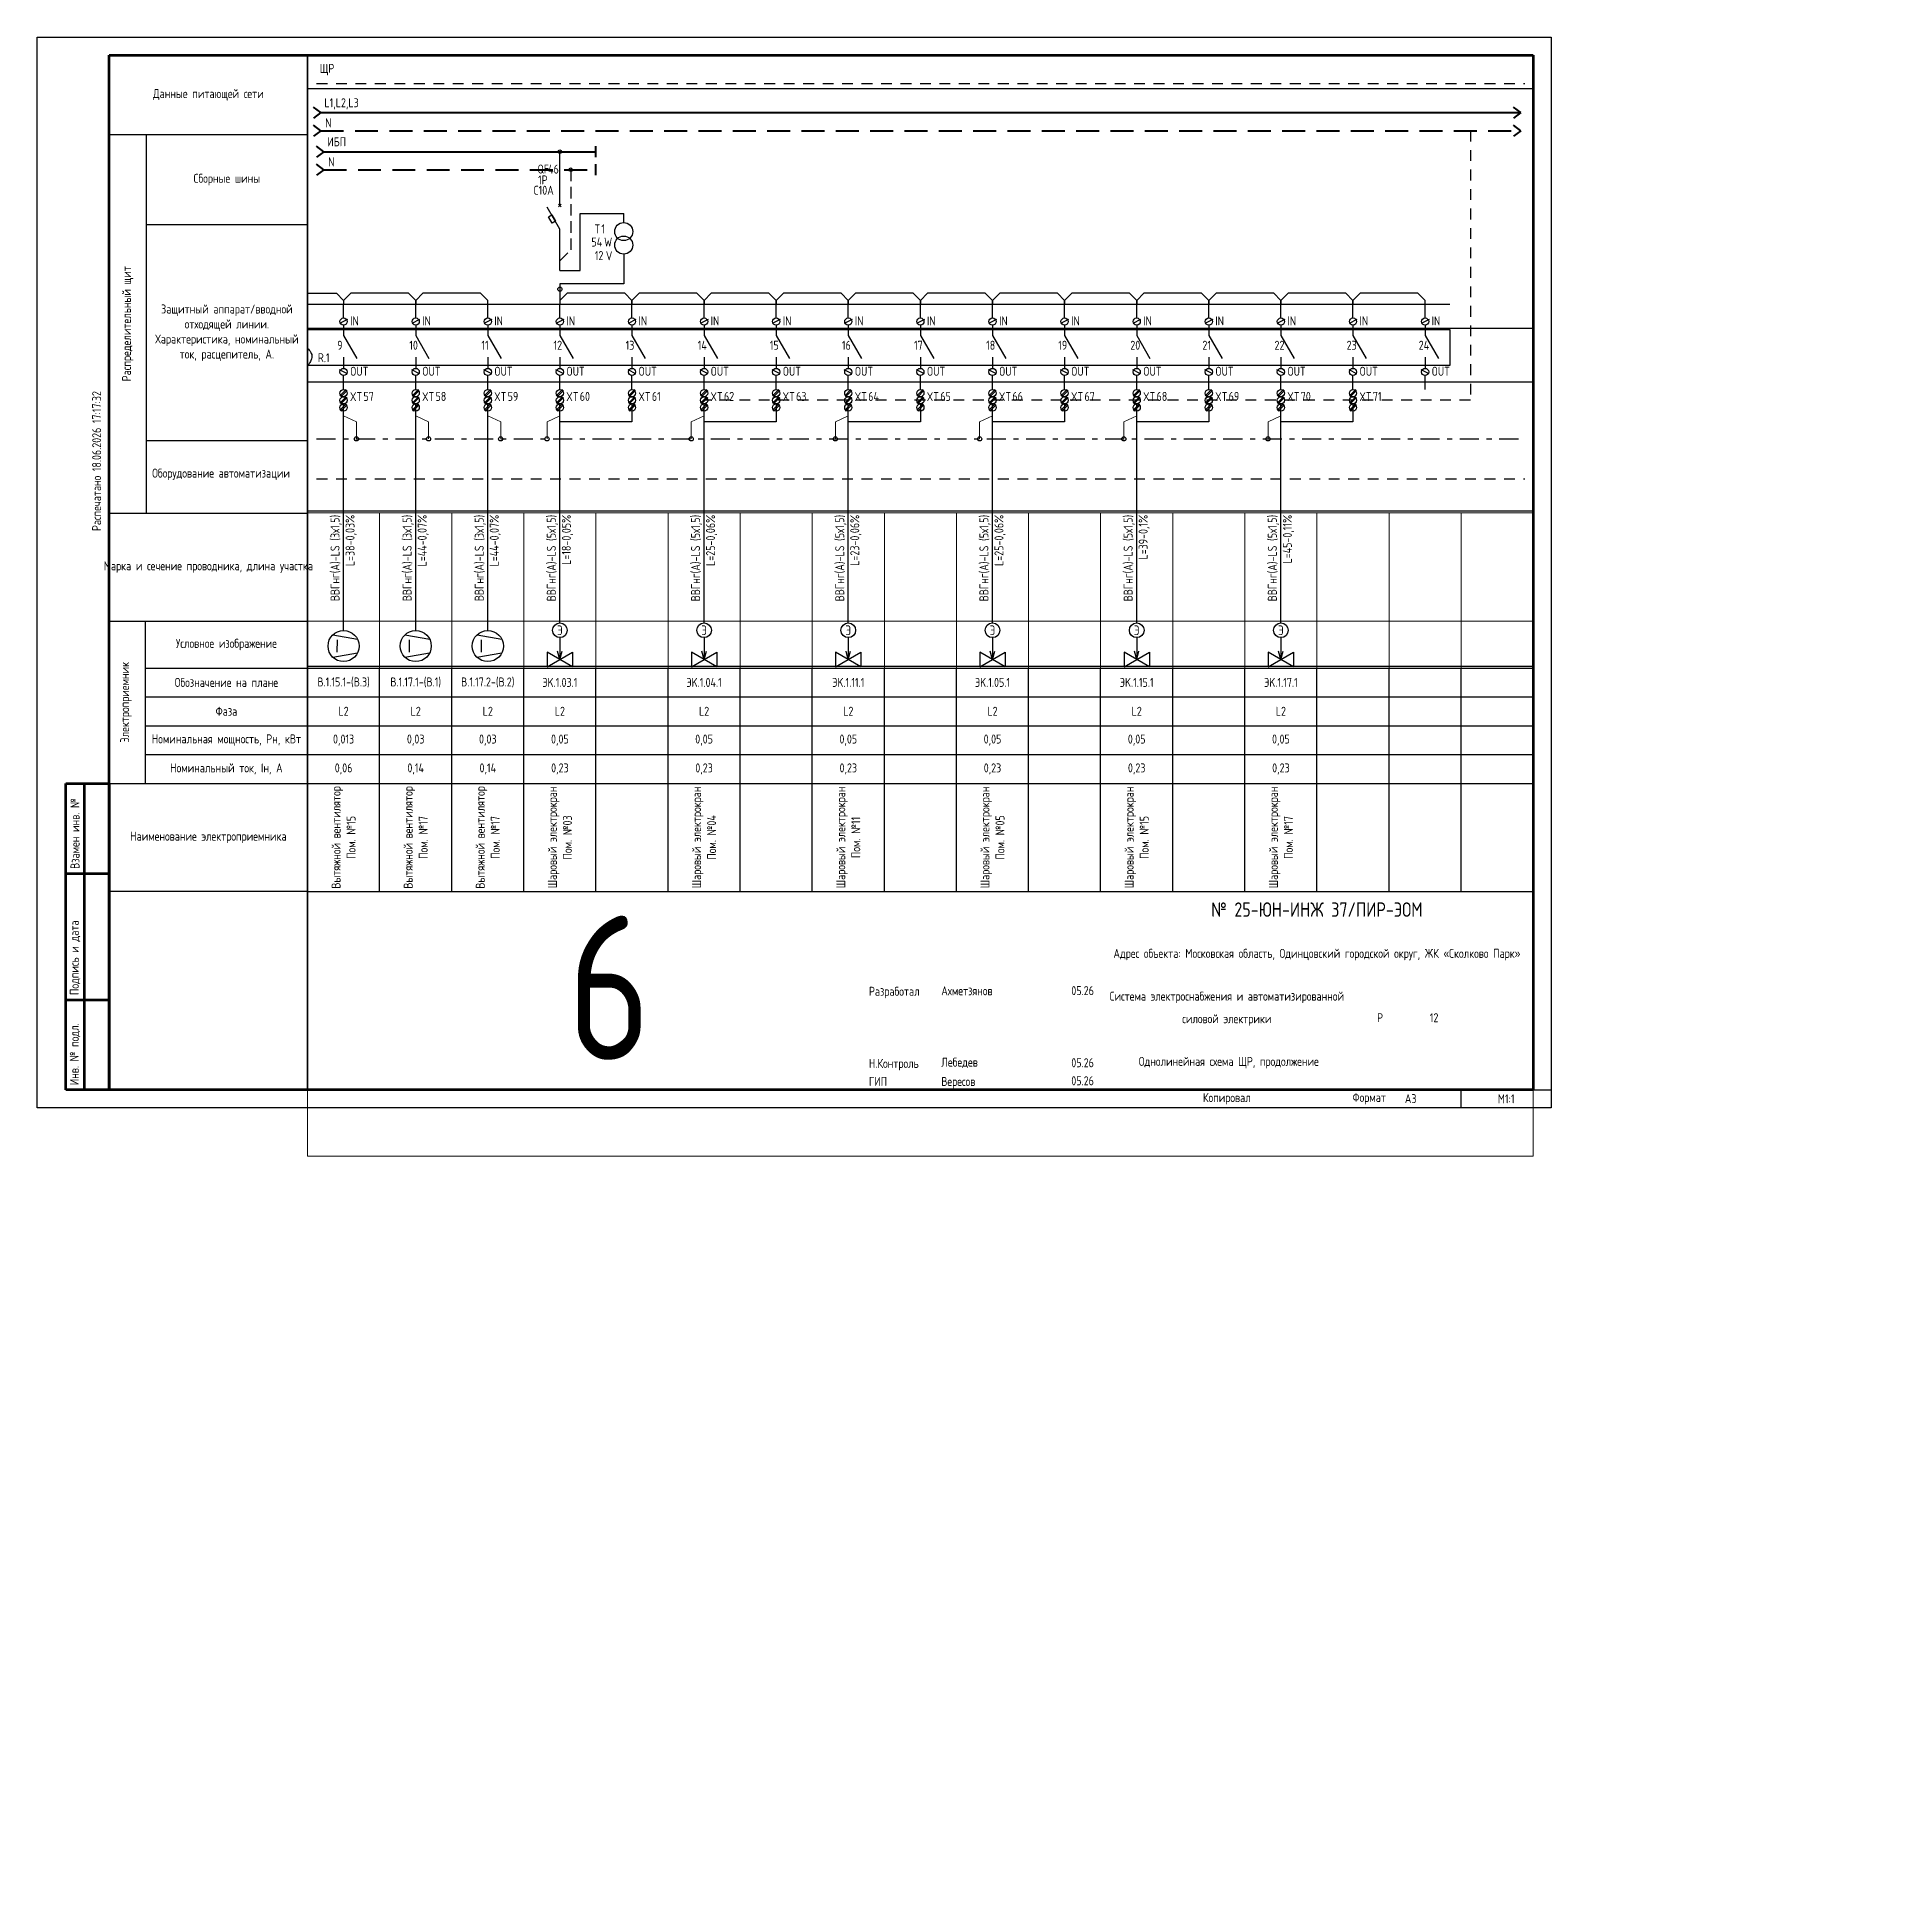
# Paper-space layout 'ЩР-1 (6)' of a CAD drawing. Header units: millimetres. Extents: x 0 to 513, y -218 to 297.
# The model-space entities are those that its viewports show. They can reach past a viewport. Long polylines and large blocks are cut down to what shows.
import ezdxf
from ezdxf.enums import TextEntityAlignment as Align

# ---------------------------------------------------------------- set-up
doc = ezdxf.new("R2010")
doc.units = ezdxf.units.MM
for name, pattern in [('HIDDEN2', [4.7625, 3.175, -1.5875]), ('JIS_02_0.7', [1.35, 0.75, -0.6]), ('Штрихштриховая', [10.936111, 5.291667, -2.116667, 1.411111, -2.116667])]:
    doc.linetypes.add(name, pattern=pattern)
for name, color, linetype in [('0 @ 1', 7, 'Continuous'), ('0 @ 5', 7, 'Continuous'), ('0_UNC_11 Мот. Оборудование', 1, 'Continuous'), ('0_UNC_11 Мот. Оборудование @ 1', 1, 'Continuous'), ('0_UNC_11 Мот. Оборудование @ 5', 1, 'Continuous'), ('0_Рамка', 7, 'Continuous'), ('0_ХТ', 7, 'Continuous'), ('Нумерация QF', 7, 'Continuous')]:
    doc.layers.add(name, color=color, linetype=linetype)
doc.layers.add('0-Область подсчета', color=152, linetype='Continuous', plot=False, transparency=0.5)
doc.layers.add('0_UNC Defpoints ЭОМ', color=6, linetype='Continuous', plot=False)
doc.layers.add('_0_ PE_проводник', color=3, linetype='Штрихштриховая', lineweight=20)
doc.styles.add('UNC_A', font='GOST2304A_0.ttf')
doc.styles.add('UNC_GOST_Scheme', font='GOST2304A_0.ttf')
doc.styles.add('Unecom', font='GOST2304A_0.ttf', dxfattribs={"height": 2.5})
doc.styles.add('СПДС', font='isocpeur.ttf', dxfattribs={"width": 0.8, "height": 2.5})

psp = doc.layouts.new('ЩР-1 (6)')

# ---------------------------------------------------------------- texts
at = {"insert": (407.5, 2.5), "char_height": 2.5, "width": 25, "attachment_point": 5, "line_spacing_factor": 2, "style": 'Unecom'}
psp.add_mtext('М1:1', dxfattribs=at)

msp = doc.modelspace()

# ---------------------------------------------------------------- texts
at = {"color": 1, "insert": (1757.847, 1495.323), "char_height": 2.5, "attachment_point": 1, "style": 'Unecom'}
msp.add_mtext_dynamic_manual_height_columns('R.1', width=11.00949, gutter_width=12.5, heights=[0], dxfattribs=at)
at = {"layer": '0_ХТ', "char_height": 2.5, "attachment_point": 4, "style": 'Unecom'}
for s, insert in [('57', (1770.511, 1483.329)), ('58', (1790.511, 1483.329)), ('59', (1810.511, 1483.329)), ('60', (1830.511, 1483.329)), ('61', (1850.511, 1483.329)), ('62', (1870.511, 1483.329)), ('63', (1890.511, 1483.329)), ('64', (1910.511, 1483.329)), ('65', (1930.511, 1483.329)), ('66', (1950.511, 1483.329)), ('67', (1970.511, 1483.329)), ('68', (1990.511, 1483.329)), ('69', (2010.511, 1483.329)), ('70', (2030.511, 1483.329)), ('71', (2050.511, 1483.329))]:
    msp.add_mtext_dynamic_manual_height_columns(s, width=10.42076, gutter_width=12.5, heights=[0], dxfattribs=dict(at, insert=insert))
at = {"layer": 'Defpoints', "color": 6, "insert": (1827.024, 1339.307), "char_height": 40, "attachment_point": 1, "style": 'Unecom'}
msp.add_mtext_dynamic_manual_height_columns('6', width=99.92054, gutter_width=12.5, heights=[0], dxfattribs=at)
at = {"layer": 'Нумерация QF', "char_height": 2.5, "style": 'Unecom'}
for s, width, insert, attachment_point in [('ЩР', 13.62236, (1758.367, 1575.564), 1), ('46', 7.51, (1821.751, 1546.376), 4)]:
    msp.add_mtext_dynamic_manual_height_columns(s, width=width, gutter_width=12.5, heights=[0], dxfattribs=dict(at, insert=insert, attachment_point=attachment_point))

# ---------------------------------------------------------------- blocks, each defined once
blk = doc.blocks.new('*U51')
at = {"lineweight": 60, "ltscale": 10}
for p, q in [((20, 292), (415, 292)), ((20, 5), (20, 292)), ((415, 292), (415, 5)), ((8, 90), (20, 90)), ((8, 5), (8, 90)), ((13, 90), (13, 5)), ((20, 90), (20, 5)), ((20, 90), (20, 5)), ((8, 65), (20, 65)), ((8, 30), (20, 30)), ((20, 5), (8, 5)), ((415, 5), (20, 5))]:
    blk.add_line(p, q, dxfattribs=at)
at = {"layer": '0_UNC Defpoints ЭОМ', "ltscale": 10}
blk.add_lwpolyline([(420, 0), (0, 0), (0, 297), (420, 297)], close=True, dxfattribs=at)
at = {"layer": '0_UNC Defpoints ЭОМ', "lineweight": 30}
blk.add_lwpolyline([(395, 5), (420, 5), (420, 0), (395, 0)], close=True, dxfattribs=at)
at = {"char_height": 2.5, "attachment_point": 4, "rotation": 90, "style": 'Unecom'}
for s, insert, width in [('{\\fGOST type A|b0|i1|c204|p34; }Взамен инв. №', (10.5, 65), 25), (' Подпись и дата', (10.5, 30), 35), (' Инв. № подл.', (10.5, 5), 24.4187)]:
    blk.add_mtext(s, dxfattribs=dict(at, insert=insert, width=width))
at = {"style": 'Unecom'}
for s, insert, char_height, width, attachment_point, line_spacing_factor in [('№ 25-ЮН-ИНЖ 37/ПИР-ЭОМ', (355, 54.99), 4, 120, 5, 2), ('Адрес объекта: Московская область, Одинцовский городской округ, ЖК «Сколково Парк»', (355, 42.5), 2.5, 115, 5, 1.5), ('Разработал', (230.72, 31.98), 2.5, 20, 4, 2), ('Ахметзянов', (250.8, 32.46), 2.5, 19.9212, 4, 2), ('05.26', (290, 32.5), 2.5, 10, 5, 2), ('Система электроснабжения и автоматизированной силовой электрики', (330, 27.5), 2.5, 70, 5, 1.5), ('Р', (372.5, 25), 2.5, 15, 5, 2), ('Н.Контроль', (230.72, 11.98), 2.5, 20, 4, 2), ('Лебедев', (250.8, 12.46), 2.5, 19.9212, 4, 2), ('05.26', (290, 12.5), 2.5, 10, 5, 2), ('ГИП', (230.72, 7.32), 2.5, 20, 4, 2), ('Вересов', (250.8, 6.97), 2.5, 19.9212, 4, 2), ('05.26', (290, 7.5), 2.5, 10, 5, 2)]:
    blk.add_mtext(s, dxfattribs=dict(at, insert=insert, char_height=char_height, width=width, attachment_point=attachment_point, line_spacing_factor=line_spacing_factor))
at = {"char_height": 2.5, "attachment_point": 4, "style": 'Unecom'}
for s, insert, width in [('Формат  ', (364.85, 2.55), 50), ('\\pi1; ', (250, -133.18), 20), ('\\pi1; ', (250, -133.18), 20), ('\\pi1; ', (250, -133.18), 20), ('\\pi1; ', (512.53, -218.32), 20), ('\\pi1; ', (512.53, -218.32), 20), ('\\pi1; ', (512.53, -218.32), 20)]:
    blk.add_mtext(s, dxfattribs=dict(at, insert=insert, width=width))
at = {"style": 'Unecom'}
blk.add_attdef('ЛИСТ_№', text='', height=2.5, dxfattribs=at).set_placement((387.5, 25), align=Align.MIDDLE_CENTER)
blk.add_attdef('КОЛ-ВО_ЛИСТОВ', text='', height=2.5, dxfattribs=at).set_placement((404.71, 23.69), align=Align.CENTER)
blk.add_attdef('ОПИСАНИЕ_ЛИСТА_001', (325.82, 11.28), '', height=2.5, dxfattribs=at)
at = {"style": 'Unecom', "flags": 8}
blk.add_attdef('ФОРМАТ_БУМАГИ', (379.38, 1.29), '', height=2.5, dxfattribs=at)
at = {"layer": '0_Рамка', "style": 'СПДС', "width": 0.8}
blk.add_text('Распечатано 18.06.2026 17:17:32', height=2.5, rotation=90, dxfattribs=at).set_placement((16.5, 160), align=Align.MIDDLE_LEFT)
at = {"layer": 'Defpoints', "insert": (330, 2.5), "char_height": 2.5, "width": 70, "attachment_point": 5, "style": 'Unecom'}
blk.add_mtext('Копировал', dxfattribs=at)
blk = doc.blocks.new('_Боковик_схема Юником')
at = {"color": 0, "lineweight": -2, "ltscale": 3}
blk.add_lwpolyline([(0, 232), (55, 232), (55, 0), (0, 0)], close=True, dxfattribs=at)
for points in [[(0, 210), (55, 210), (55, 125), (10.26, 125)], [(10.26, 210), (10.26, 105)], [(10.26, 185), (55, 185)], [(0, 105), (55, 105)], [(0, 75), (55, 75)], [(10, 75), (10, 30)], [(10, 62), (51.77, 62)], [(10, 62), (55, 62)], [(10, 54), (55, 54)], [(10, 46), (55, 46)], [(10, 38), (55, 38)], [(0, 30), (55, 30)]]:
    blk.add_lwpolyline(points, dxfattribs=at)
at = {"color": 0, "lineweight": -2, "char_height": 2.5, "attachment_point": 5, "style": 'Unecom'}
for s, insert, width in [('Данные питающей сети', (27.5, 221), 55), ('Сборные шины', (32.63, 197.5), 44.7356), ('Защитный аппарат/вводной отходящей линии.\\PХарактеристика, номинальный ток, расцепитель, А.', (32.63, 155), 44.7356), ('Оборудование автоматизации', (31.02, 115.72), 37.8835), ('Марка и сечение проводника, длина участка', (27.5, 90), 55), ('Условное изображение', (32.5, 68.5), 45), ('Обозначение на плане', (32.5, 58), 45), ('Фаза', (32.5, 50), 45), ('Номинальная мощность, Рн, кВт', (32.5, 42), 45), ('Номинальный ток, Iн, А', (32.5, 34), 45), ('Наименование электроприемника', (27.5, 15), 55)]:
    blk.add_mtext(s, dxfattribs=dict(at, insert=insert, width=width))
at = {"color": 0, "lineweight": -2, "char_height": 2.5, "attachment_point": 5, "rotation": 90, "style": 'Unecom'}
for s, insert, width in [('Распределительный щит', (5.13, 157.5), 105), ('Электроприемник', (4.61, 52.5), 45)]:
    blk.add_mtext(s, dxfattribs=dict(at, insert=insert, width=width))
blk = doc.blocks.new('*T29')
at = {"transparency": 16777216}
for p, q in [((0, 0), (0, 62)), ((0, 62), (7822.86, 62)), ((20, 0), (20, 62)), ((40, 0), (40, 62)), ((60, 0), (60, 62)), ((80, 0), (80, 62)), ((100, 0), (100, 62)), ((120, 0), (120, 62)), ((140, 0), (140, 62)), ((160, 0), (160, 62)), ((180, 0), (180, 62)), ((200, 0), (200, 62)), ((220, 0), (220, 62)), ((240, 0), (240, 62)), ((260, 0), (260, 62)), ((280, 0), (280, 62)), ((300, 0), (300, 62)), ((320, 0), (320, 62)), ((340, 0), (340, 62)), ((360, 0), (360, 62)), ((380, 0), (380, 62)), ((400, 0), (400, 62)), ((420, 0), (420, 62)), ((440, 0), (440, 62)), ((460, 0), (460, 62)), ((480, 0), (480, 62)), ((500, 0), (500, 62)), ((520, 0), (520, 62)), ((540, 0), (540, 62)), ((560, 0), (560, 62)), ((580, 0), (580, 62)), ((600, 0), (600, 62)), ((620, 0), (620, 62)), ((640, 0), (640, 62)), ((660, 0), (660, 62)), ((680, 0), (680, 62)), ((700, 0), (700, 62)), ((720, 0), (720, 62)), ((740, 0), (740, 62)), ((760, 0), (760, 62)), ((780, 0), (780, 62)), ((800, 0), (800, 62)), ((820, 0), (820, 62)), ((840, 0), (840, 62)), ((860, 0), (860, 62)), ((880, 0), (880, 62)), ((900, 0), (900, 62)), ((920, 0), (920, 62)), ((940, 0), (940, 62)), ((960, 0), (960, 62)), ((980, 0), (980, 62)), ((1000, 0), (1000, 62)), ((1020, 0), (1020, 62)), ((1040, 0), (1040, 62)), ((1060, 0), (1060, 62)), ((1080, 0), (1080, 62)), ((1100, 0), (1100, 62)), ((1120, 0), (1120, 62)), ((1140, 0), (1140, 62)), ((1160, 0), (1160, 62)), ((1180, 0), (1180, 62)), ((1200, 0), (1200, 62)), ((1220, 0), (1220, 62)), ((1240, 0), (1240, 62)), ((1260, 0), (1260, 62)), ((1280, 0), (1280, 62)), ((1300, 0), (1300, 62)), ((1320, 0), (1320, 62)), ((1340, 0), (1340, 62)), ((1360, 0), (1360, 62)), ((1380, 0), (1380, 62)), ((1400, 0), (1400, 62)), ((1420, 0), (1420, 62)), ((1440, 0), (1440, 62)), ((1460, 0), (1460, 62)), ((1480, 0), (1480, 62)), ((1500, 0), (1500, 62)), ((1520, 0), (1520, 62)), ((1540, 0), (1540, 62)), ((1560, 0), (1560, 62)), ((1580, 0), (1580, 62)), ((1600, 0), (1600, 62)), ((1620, 0), (1620, 62)), ((1640, 0), (1640, 62)), ((1660, 0), (1660, 62)), ((1680, 0), (1680, 62)), ((1700, 0), (1700, 62)), ((1720, 0), (1720, 62)), ((1740, 0), (1740, 62)), ((1760, 0), (1760, 62)), ((1780, 0), (1780, 62)), ((1800, 0), (1800, 62)), ((1820, 0), (1820, 62)), ((1840, 0), (1840, 62)), ((1860, 0), (1860, 62)), ((1880, 0), (1880, 62)), ((1900, 0), (1900, 62)), ((1920, 0), (1920, 62)), ((1940, 0), (1940, 62)), ((1960, 0), (1960, 62)), ((1980, 0), (1980, 62)), ((2000, 0), (2000, 62)), ((2020, 0), (2020, 62)), ((2040, 0), (2040, 62)), ((2060, 0), (2060, 62)), ((2080, 0), (2080, 62)), ((2100, 0), (2100, 62)), ((2120, 0), (2120, 62)), ((2140, 0), (2140, 62)), ((2160, 0), (2160, 62)), ((2180, 0), (2180, 62)), ((2200, 0), (2200, 62)), ((2220, 0), (2220, 62)), ((2240, 0), (2240, 62)), ((2260, 0), (2260, 62)), ((2280, 0), (2280, 62)), ((2300, 0), (2300, 62)), ((2320, 0), (2320, 62)), ((2340, 0), (2340, 62)), ((2360, 0), (2360, 62)), ((2380, 0), (2380, 62)), ((2400, 0), (2400, 62)), ((2420, 0), (2420, 62)), ((2440, 0), (2440, 62)), ((2460, 0), (2460, 62)), ((2480, 0), (2480, 62)), ((2500, 0), (2500, 62)), ((2520, 0), (2520, 62)), ((2540, 0), (2540, 62)), ((2560, 0), (2560, 62)), ((2580, 0), (2580, 62)), ((2600, 0), (2600, 62)), ((2620, 0), (2620, 62)), ((2640, 0), (2640, 62)), ((2660, 0), (2660, 62)), ((2680, 0), (2680, 62)), ((2700, 0), (2700, 62)), ((2720, 0), (2720, 62)), ((2740, 0), (2740, 62)), ((2760, 0), (2760, 62)), ((2780, 0), (2780, 62)), ((2800, 0), (2800, 62)), ((2820, 0), (2820, 62)), ((2840, 0), (2840, 62)), ((2860, 0), (2860, 62)), ((2880, 0), (2880, 62)), ((2900, 0), (2900, 62)), ((2920, 0), (2920, 62)), ((2940, 0), (2940, 62)), ((2960, 0), (2960, 62)), ((2980, 0), (2980, 62)), ((3000, 0), (3000, 62)), ((3020, 0), (3020, 62)), ((3040, 0), (3040, 62)), ((3060, 0), (3060, 62)), ((3080, 0), (3080, 62)), ((3100, 0), (3100, 62)), ((3120, 0), (3120, 62)), ((3140, 0), (3140, 62)), ((3160, 0), (3160, 62)), ((3180, 0), (3180, 62)), ((3200, 0), (3200, 62)), ((3220, 0), (3220, 62)), ((3240, 0), (3240, 62)), ((3260, 0), (3260, 62)), ((3280, 0), (3280, 62)), ((3300, 0), (3300, 62)), ((3320, 0), (3320, 62)), ((3340, 0), (3340, 62)), ((3360, 0), (3360, 62)), ((3380, 0), (3380, 62)), ((3400, 0), (3400, 62)), ((3420, 0), (3420, 62)), ((3440, 0), (3440, 62)), ((3460, 0), (3460, 62)), ((3480, 0), (3480, 62)), ((3500, 0), (3500, 62)), ((3520, 0), (3520, 62)), ((3540, 0), (3540, 62)), ((3560, 0), (3560, 62)), ((3580, 0), (3580, 62)), ((3600, 0), (3600, 62)), ((3620, 0), (3620, 62)), ((3640, 0), (3640, 62)), ((3660, 0), (3660, 62)), ((3680, 0), (3680, 62)), ((3700, 0), (3700, 62)), ((3720, 0), (3720, 62)), ((3740, 0), (3740, 62)), ((3760, 0), (3760, 62)), ((3780, 0), (3780, 62)), ((3800, 0), (3800, 62)), ((3820, 0), (3820, 62)), ((3840, 0), (3840, 62)), ((3860, 0), (3860, 62)), ((3880, 0), (3880, 62)), ((3900, 0), (3900, 62)), ((3920, 0), (3920, 62)), ((3940, 0), (3940, 62)), ((3960, 0), (3960, 62)), ((3980, 0), (3980, 62)), ((4000, 0), (4000, 62)), ((4020, 0), (4020, 62)), ((4040, 0), (4040, 62)), ((4060, 0), (4060, 62)), ((4080, 0), (4080, 62)), ((4100, 0), (4100, 62)), ((4120, 0), (4120, 62)), ((4140, 0), (4140, 62)), ((4160, 0), (4160, 62)), ((4180, 0), (4180, 62)), ((4200, 0), (4200, 62)), ((4220, 0), (4220, 62)), ((4240, 0), (4240, 62)), ((4260, 0), (4260, 62)), ((4280, 0), (4280, 62)), ((4300, 0), (4300, 62)), ((4320, 0), (4320, 62)), ((4340, 0), (4340, 62)), ((4360, 0), (4360, 62)), ((4380, 0), (4380, 62)), ((4400, 0), (4400, 62)), ((4420, 0), (4420, 62)), ((4440, 0), (4440, 62)), ((4460, 0), (4460, 62)), ((4480, 0), (4480, 62)), ((4500, 0), (4500, 62)), ((4520, 0), (4520, 62)), ((4540, 0), (4540, 62)), ((4560, 0), (4560, 62)), ((4580, 0), (4580, 62)), ((4600, 0), (4600, 62)), ((4620, 0), (4620, 62)), ((4640, 0), (4640, 62)), ((4660, 0), (4660, 62)), ((4682.86, 0), (4682.86, 62)), ((4702.86, 0), (4702.86, 62)), ((4722.86, 0), (4722.86, 62)), ((4742.86, 0), (4742.86, 62)), ((4762.86, 0), (4762.86, 62)), ((4782.86, 0), (4782.86, 62)), ((4802.86, 0), (4802.86, 62)), ((4822.86, 0), (4822.86, 62)), ((4842.86, 0), (4842.86, 62)), ((4862.86, 0), (4862.86, 62)), ((4882.86, 0), (4882.86, 62)), ((4902.86, 0), (4902.86, 62)), ((4922.86, 0), (4922.86, 62)), ((4942.86, 0), (4942.86, 62)), ((4962.86, 0), (4962.86, 62)), ((4982.86, 0), (4982.86, 62)), ((5002.86, 0), (5002.86, 62)), ((5022.86, 0), (5022.86, 62)), ((5042.86, 0), (5042.86, 62)), ((5062.86, 0), (5062.86, 62)), ((5082.86, 0), (5082.86, 62)), ((5102.86, 0), (5102.86, 62)), ((5122.86, 0), (5122.86, 62)), ((5142.86, 0), (5142.86, 62)), ((5162.86, 0), (5162.86, 62)), ((5182.86, 0), (5182.86, 62)), ((5202.86, 0), (5202.86, 62)), ((5222.86, 0), (5222.86, 62)), ((5242.86, 0), (5242.86, 62)), ((5262.86, 0), (5262.86, 62)), ((5282.86, 0), (5282.86, 62)), ((5302.86, 0), (5302.86, 62)), ((5322.86, 0), (5322.86, 62)), ((5342.86, 0), (5342.86, 62)), ((5362.86, 0), (5362.86, 62)), ((5382.86, 0), (5382.86, 62)), ((5402.86, 0), (5402.86, 62)), ((5422.86, 0), (5422.86, 62)), ((5442.86, 0), (5442.86, 62)), ((5462.86, 0), (5462.86, 62)), ((5482.86, 0), (5482.86, 62)), ((5502.86, 0), (5502.86, 62)), ((5522.86, 0), (5522.86, 62)), ((5542.86, 0), (5542.86, 62)), ((5562.86, 0), (5562.86, 62)), ((5582.86, 0), (5582.86, 62)), ((5602.86, 0), (5602.86, 62)), ((5622.86, 0), (5622.86, 62)), ((5642.86, 0), (5642.86, 62)), ((5662.86, 0), (5662.86, 62)), ((5682.86, 0), (5682.86, 62)), ((5702.86, 0), (5702.86, 62)), ((5722.86, 0), (5722.86, 62)), ((5742.86, 0), (5742.86, 62)), ((5762.86, 0), (5762.86, 62)), ((5782.86, 0), (5782.86, 62)), ((5802.86, 0), (5802.86, 62)), ((5822.86, 0), (5822.86, 62)), ((5842.86, 0), (5842.86, 62)), ((5862.86, 0), (5862.86, 62)), ((5882.86, 0), (5882.86, 62)), ((5902.86, 0), (5902.86, 62)), ((5922.86, 0), (5922.86, 62)), ((5942.86, 0), (5942.86, 62)), ((5962.86, 0), (5962.86, 62)), ((5982.86, 0), (5982.86, 62)), ((6002.86, 0), (6002.86, 62)), ((6022.86, 0), (6022.86, 62)), ((6042.86, 0), (6042.86, 62)), ((6062.86, 0), (6062.86, 62)), ((6082.86, 0), (6082.86, 62)), ((6102.86, 0), (6102.86, 62)), ((6122.86, 0), (6122.86, 62)), ((6142.86, 0), (6142.86, 62)), ((6162.86, 0), (6162.86, 62)), ((6182.86, 0), (6182.86, 62)), ((6202.86, 0), (6202.86, 62)), ((6222.86, 0), (6222.86, 62)), ((6242.86, 0), (6242.86, 62)), ((6262.86, 0), (6262.86, 62)), ((6282.86, 0), (6282.86, 62)), ((6302.86, 0), (6302.86, 62)), ((6322.86, 0), (6322.86, 62)), ((6342.86, 0), (6342.86, 62)), ((6362.86, 0), (6362.86, 62)), ((6382.86, 0), (6382.86, 62)), ((6402.86, 0), (6402.86, 62)), ((6422.86, 0), (6422.86, 62)), ((6442.86, 0), (6442.86, 62)), ((6462.86, 0), (6462.86, 62)), ((6482.86, 0), (6482.86, 62)), ((6502.86, 0), (6502.86, 62)), ((6522.86, 0), (6522.86, 62)), ((6542.86, 0), (6542.86, 62)), ((6562.86, 0), (6562.86, 62)), ((6582.86, 0), (6582.86, 62)), ((6602.86, 0), (6602.86, 62)), ((6622.86, 0), (6622.86, 62)), ((6642.86, 0), (6642.86, 62)), ((6662.86, 0), (6662.86, 62)), ((6682.86, 0), (6682.86, 62)), ((6702.86, 0), (6702.86, 62)), ((6722.86, 0), (6722.86, 62)), ((6742.86, 0), (6742.86, 62)), ((6762.86, 0), (6762.86, 62)), ((6782.86, 0), (6782.86, 62)), ((6802.86, 0), (6802.86, 62)), ((6822.86, 0), (6822.86, 62)), ((6842.86, 0), (6842.86, 62)), ((6862.86, 0), (6862.86, 62)), ((6882.86, 0), (6882.86, 62)), ((6902.86, 0), (6902.86, 62)), ((6922.86, 0), (6922.86, 62)), ((6942.86, 0), (6942.86, 62)), ((6962.86, 0), (6962.86, 62)), ((6982.86, 0), (6982.86, 62)), ((7002.86, 0), (7002.86, 62)), ((7022.86, 0), (7022.86, 62)), ((7042.86, 0), (7042.86, 62)), ((7062.86, 0), (7062.86, 62)), ((7082.86, 0), (7082.86, 62)), ((7102.86, 0), (7102.86, 62)), ((7122.86, 0), (7122.86, 62)), ((7142.86, 0), (7142.86, 62)), ((7162.86, 0), (7162.86, 62)), ((7182.86, 0), (7182.86, 62)), ((7202.86, 0), (7202.86, 62)), ((7222.86, 0), (7222.86, 62)), ((7242.86, 0), (7242.86, 62)), ((7262.86, 0), (7262.86, 62)), ((7282.86, 0), (7282.86, 62)), ((7302.86, 0), (7302.86, 62)), ((7322.86, 0), (7322.86, 62)), ((7342.86, 0), (7342.86, 62)), ((7362.86, 0), (7362.86, 62)), ((7382.86, 0), (7382.86, 62)), ((7402.86, 0), (7402.86, 62)), ((7422.86, 0), (7422.86, 62)), ((7442.86, 0), (7442.86, 62)), ((7462.86, 0), (7462.86, 62)), ((7482.86, 0), (7482.86, 62)), ((7502.86, 0), (7502.86, 62)), ((7522.86, 0), (7522.86, 62)), ((7542.86, 0), (7542.86, 62)), ((7562.86, 0), (7562.86, 62)), ((7582.86, 0), (7582.86, 62)), ((7602.86, 0), (7602.86, 62)), ((7622.86, 0), (7622.86, 62)), ((7642.86, 0), (7642.86, 62)), ((7662.86, 0), (7662.86, 62)), ((7682.86, 0), (7682.86, 62)), ((7702.86, 0), (7702.86, 62)), ((7722.86, 0), (7722.86, 62)), ((7742.86, 0), (7742.86, 62)), ((7762.86, 0), (7762.86, 62)), ((7782.86, 0), (7782.86, 62)), ((7802.86, 0), (7802.86, 62)), ((7822.86, 0), (7822.86, 62)), ((0, 54), (7822.86, 54)), ((0, 46), (7822.86, 46)), ((0, 38), (7822.86, 38)), ((0, 30), (7822.86, 30)), ((0, 0), (7822.86, 0))]:
    blk.add_line(p, q, dxfattribs=at)
at = {"layer": 'Defpoints', "color": 8, "linetype": 'ByBlock', "lineweight": 0, "transparency": 16777216}
for p, q in [((0, 62), (0, 105)), ((0, 105), (8066.19, 105)), ((20, 62), (20, 105)), ((40, 62), (40, 105)), ((60, 62), (60, 105)), ((80, 62), (80, 105)), ((100, 62), (100, 105)), ((120, 62), (120, 105)), ((140, 62), (140, 105)), ((160, 62), (160, 105)), ((180, 62), (180, 105)), ((200, 62), (200, 105)), ((220, 62), (220, 105)), ((240, 62), (240, 105)), ((260, 62), (260, 105)), ((280, 62), (280, 105)), ((300, 62), (300, 105)), ((320, 62), (320, 105)), ((340, 62), (340, 105)), ((360, 62), (360, 105)), ((380, 62), (380, 105)), ((400, 62), (400, 105)), ((420, 62), (420, 105)), ((440, 62), (440, 105)), ((460, 62), (460, 105)), ((480, 62), (480, 105)), ((500, 62), (500, 105)), ((520, 62), (520, 105)), ((540, 62), (540, 105)), ((560, 62), (560, 105)), ((580, 62), (580, 105)), ((600, 62), (600, 105)), ((620, 62), (620, 105)), ((640, 62), (640, 105)), ((660, 62), (660, 105)), ((680, 62), (680, 105)), ((700, 62), (700, 105)), ((720, 62), (720, 105)), ((740, 62), (740, 105)), ((760, 62), (760, 105)), ((780, 62), (780, 105)), ((800, 62), (800, 105)), ((820, 62), (820, 105)), ((840, 62), (840, 105)), ((860, 62), (860, 105)), ((880, 62), (880, 105)), ((900, 62), (900, 105)), ((920, 62), (920, 105)), ((940, 62), (940, 105)), ((960, 62), (960, 105)), ((980, 62), (980, 105)), ((1000, 62), (1000, 105)), ((1020, 62), (1020, 105)), ((1040, 62), (1040, 105)), ((1060, 62), (1060, 105)), ((1080, 62), (1080, 105)), ((1100, 62), (1100, 105)), ((1120, 62), (1120, 105)), ((1140, 62), (1140, 105)), ((1160, 62), (1160, 105)), ((1180, 62), (1180, 105)), ((1200, 62), (1200, 105)), ((1220, 62), (1220, 105)), ((1240, 62), (1240, 105)), ((1260, 62), (1260, 105)), ((1280, 62), (1280, 105)), ((1300, 62), (1300, 105)), ((1320, 62), (1320, 105)), ((1340, 62), (1340, 105)), ((1360, 62), (1360, 105)), ((1380, 62), (1380, 105)), ((1400, 62), (1400, 105)), ((1420, 62), (1420, 105)), ((1440, 62), (1440, 105)), ((1460, 62), (1460, 105)), ((1480, 62), (1480, 105)), ((1500, 62), (1500, 105)), ((1520, 62), (1520, 105)), ((1540, 62), (1540, 105)), ((1560, 62), (1560, 105)), ((1580, 62), (1580, 105)), ((1600, 62), (1600, 105)), ((1620, 62), (1620, 105)), ((1640, 62), (1640, 105)), ((1660, 62), (1660, 105)), ((1680, 62), (1680, 105)), ((1700, 62), (1700, 105)), ((1720, 62), (1720, 105)), ((1740, 62), (1740, 105)), ((1760, 62), (1760, 105)), ((1780, 62), (1780, 105)), ((1800, 62), (1800, 105)), ((1820, 62), (1820, 105)), ((1840, 62), (1840, 105)), ((1860, 62), (1860, 105)), ((1880, 62), (1880, 105)), ((1900, 62), (1900, 105)), ((1920, 62), (1920, 105)), ((1940, 62), (1940, 105)), ((1960, 62), (1960, 105)), ((1980, 62), (1980, 105)), ((2000, 62), (2000, 105)), ((2020, 62), (2020, 105)), ((2040, 62), (2040, 105)), ((2060, 62), (2060, 105)), ((2080, 62), (2080, 105)), ((2100, 62), (2100, 105)), ((2120, 62), (2120, 105)), ((2140, 62), (2140, 105)), ((2160, 62), (2160, 105)), ((2180, 62), (2180, 105)), ((2200, 62), (2200, 105)), ((2220, 62), (2220, 105)), ((2240, 62), (2240, 105)), ((2260, 62), (2260, 105)), ((2280, 62), (2280, 105)), ((2300, 62), (2300, 105)), ((2320, 62), (2320, 105)), ((2340, 62), (2340, 105)), ((2360, 62), (2360, 105)), ((2380, 62), (2380, 105)), ((2400, 62), (2400, 105)), ((2420, 62), (2420, 105)), ((2440, 62), (2440, 105)), ((2460, 62), (2460, 105)), ((2480, 62), (2480, 105)), ((2500, 62), (2500, 105)), ((2520, 62), (2520, 105)), ((2540, 62), (2540, 105)), ((2560, 62), (2560, 105)), ((2580, 62), (2580, 105)), ((2600, 62), (2600, 105)), ((2620, 62), (2620, 105)), ((2640, 62), (2640, 105)), ((2660, 62), (2660, 105)), ((2680, 62), (2680, 105)), ((2700, 62), (2700, 105)), ((2720, 62), (2720, 105)), ((2740, 62), (2740, 105)), ((2760, 62), (2760, 105)), ((2780, 62), (2780, 105)), ((2800, 62), (2800, 105)), ((2820, 62), (2820, 105)), ((2840, 62), (2840, 105)), ((2860, 62), (2860, 105)), ((2880, 62), (2880, 105)), ((2900, 62), (2900, 105)), ((2920, 62), (2920, 105)), ((2940, 62), (2940, 105)), ((2960, 62), (2960, 105)), ((2980, 62), (2980, 105)), ((3000, 62), (3000, 105)), ((3020, 62), (3020, 105)), ((3040, 62), (3040, 105)), ((3060, 62), (3060, 105)), ((3080, 62), (3080, 105)), ((3100, 62), (3100, 105)), ((3120, 62), (3120, 105)), ((3140, 62), (3140, 105)), ((3160, 62), (3160, 105)), ((3180, 62), (3180, 105)), ((3200, 62), (3200, 105)), ((3220, 62), (3220, 105)), ((3240, 62), (3240, 105)), ((3260, 62), (3260, 105)), ((3280, 62), (3280, 105)), ((3300, 62), (3300, 105)), ((3320, 62), (3320, 105)), ((3340, 62), (3340, 105)), ((3360, 62), (3360, 105)), ((3380, 62), (3380, 105)), ((3400, 62), (3400, 105)), ((3420, 62), (3420, 105)), ((3440, 62), (3440, 105)), ((3460, 62), (3460, 105)), ((3480, 62), (3480, 105)), ((3500, 62), (3500, 105)), ((3520, 62), (3520, 105)), ((3540, 62), (3540, 105)), ((3560, 62), (3560, 105)), ((3580, 62), (3580, 105)), ((3600, 62), (3600, 105)), ((3620, 62), (3620, 105)), ((3640, 62), (3640, 105)), ((3660, 62), (3660, 105)), ((3680, 62), (3680, 105)), ((3700, 62), (3700, 105)), ((3720, 62), (3720, 105)), ((3740, 62), (3740, 105)), ((3760, 62), (3760, 105)), ((3780, 62), (3780, 105)), ((3800, 62), (3800, 105)), ((3820, 62), (3820, 105)), ((3840, 62), (3840, 105)), ((3860, 62), (3860, 105)), ((3880, 62), (3880, 105)), ((3900, 62), (3900, 105)), ((3920, 62), (3920, 105)), ((3940, 62), (3940, 105)), ((3960, 62), (3960, 105)), ((3980, 62), (3980, 105)), ((4000, 62), (4000, 105)), ((4020, 62), (4020, 105)), ((4040, 62), (4040, 105)), ((4060, 62), (4060, 105)), ((4080, 62), (4080, 105)), ((4100, 62), (4100, 105)), ((4120, 62), (4120, 105)), ((4140, 62), (4140, 105)), ((4160, 62), (4160, 105)), ((4180, 62), (4180, 105)), ((4200, 62), (4200, 105)), ((4220, 62), (4220, 105)), ((4240, 62), (4240, 105)), ((4260, 62), (4260, 105)), ((4280, 62), (4280, 105)), ((4300, 62), (4300, 105)), ((4320, 62), (4320, 105)), ((4340, 62), (4340, 105)), ((4360, 62), (4360, 105)), ((4380, 62), (4380, 105)), ((4400, 62), (4400, 105)), ((4420, 62), (4420, 105)), ((4440, 62), (4440, 105)), ((4460, 62), (4460, 105)), ((4480, 62), (4480, 105)), ((4500, 62), (4500, 105)), ((4520, 62), (4520, 105)), ((4540, 62), (4540, 105)), ((4560, 62), (4560, 105)), ((4580, 62), (4580, 105)), ((4600, 62), (4600, 105)), ((4620, 62), (4620, 105)), ((4640, 62), (4640, 105)), ((4660, 62), (4660, 105)), ((4682.86, 62), (4682.86, 105)), ((4702.86, 62), (4702.86, 105)), ((4722.86, 62), (4722.86, 105)), ((4742.86, 62), (4742.86, 105)), ((4762.86, 62), (4762.86, 105)), ((4782.86, 62), (4782.86, 105)), ((4802.86, 62), (4802.86, 105)), ((4822.86, 62), (4822.86, 105)), ((4842.86, 62), (4842.86, 105)), ((4862.86, 62), (4862.86, 105)), ((4882.86, 62), (4882.86, 105)), ((4902.86, 62), (4902.86, 105)), ((4922.86, 62), (4922.86, 105)), ((4942.86, 62), (4942.86, 105)), ((4962.86, 62), (4962.86, 105)), ((4982.86, 62), (4982.86, 105)), ((5002.86, 62), (5002.86, 105)), ((5022.86, 62), (5022.86, 105)), ((5042.86, 62), (5042.86, 105)), ((5062.86, 62), (5062.86, 105)), ((5082.86, 62), (5082.86, 105)), ((5102.86, 62), (5102.86, 105)), ((5122.86, 62), (5122.86, 105)), ((5142.86, 62), (5142.86, 105)), ((5162.86, 62), (5162.86, 105)), ((5182.86, 62), (5182.86, 105)), ((5202.86, 62), (5202.86, 105)), ((5222.86, 62), (5222.86, 105)), ((5242.86, 62), (5242.86, 105)), ((5262.86, 62), (5262.86, 105)), ((5282.86, 62), (5282.86, 105)), ((5302.86, 62), (5302.86, 105)), ((5322.86, 62), (5322.86, 105)), ((5342.86, 62), (5342.86, 105)), ((5362.86, 62), (5362.86, 105)), ((5382.86, 62), (5382.86, 105)), ((5402.86, 62), (5402.86, 105)), ((5422.86, 62), (5422.86, 105)), ((5442.86, 62), (5442.86, 105)), ((5462.86, 62), (5462.86, 105)), ((5482.86, 62), (5482.86, 105)), ((5502.86, 62), (5502.86, 105)), ((5522.86, 62), (5522.86, 105)), ((5542.86, 62), (5542.86, 105)), ((5562.86, 62), (5562.86, 105)), ((5582.86, 62), (5582.86, 105)), ((5602.86, 62), (5602.86, 105)), ((5622.86, 62), (5622.86, 105)), ((5642.86, 62), (5642.86, 105)), ((5662.86, 62), (5662.86, 105)), ((5682.86, 62), (5682.86, 105)), ((5702.86, 62), (5702.86, 105)), ((5722.86, 62), (5722.86, 105)), ((5742.86, 62), (5742.86, 105)), ((5762.86, 62), (5762.86, 105)), ((5782.86, 62), (5782.86, 105)), ((5802.86, 62), (5802.86, 105)), ((5822.86, 62), (5822.86, 105)), ((5842.86, 62), (5842.86, 105)), ((5862.86, 62), (5862.86, 105)), ((5882.86, 62), (5882.86, 105)), ((5902.86, 62), (5902.86, 105)), ((5922.86, 62), (5922.86, 105)), ((5942.86, 62), (5942.86, 105)), ((5962.86, 62), (5962.86, 105)), ((5982.86, 62), (5982.86, 105)), ((6002.86, 62), (6002.86, 105)), ((6022.86, 62), (6022.86, 105)), ((6042.86, 62), (6042.86, 105)), ((6062.86, 62), (6062.86, 105)), ((6082.86, 62), (6082.86, 105)), ((6102.86, 62), (6102.86, 105)), ((6122.86, 62), (6122.86, 105)), ((6142.86, 62), (6142.86, 105)), ((6162.86, 62), (6162.86, 105)), ((6182.86, 62), (6182.86, 105)), ((6202.86, 62), (6202.86, 105)), ((6222.86, 62), (6222.86, 105)), ((6242.86, 62), (6242.86, 105)), ((6262.86, 62), (6262.86, 105)), ((6282.86, 62), (6282.86, 105)), ((6302.86, 62), (6302.86, 105)), ((6322.86, 62), (6322.86, 105)), ((6342.86, 62), (6342.86, 105)), ((6362.86, 62), (6362.86, 105)), ((6382.86, 62), (6382.86, 105)), ((6402.86, 62), (6402.86, 105)), ((6422.86, 62), (6422.86, 105)), ((6442.86, 62), (6442.86, 105)), ((6462.86, 62), (6462.86, 105)), ((6482.86, 62), (6482.86, 105)), ((6502.86, 62), (6502.86, 105)), ((6522.86, 62), (6522.86, 105)), ((6542.86, 62), (6542.86, 105)), ((6562.86, 62), (6562.86, 105)), ((6582.86, 62), (6582.86, 105)), ((6602.86, 62), (6602.86, 105)), ((6622.86, 62), (6622.86, 105)), ((6642.86, 62), (6642.86, 105)), ((6662.86, 62), (6662.86, 105)), ((6682.86, 62), (6682.86, 105)), ((6702.86, 62), (6702.86, 105)), ((6722.86, 62), (6722.86, 105)), ((6742.86, 62), (6742.86, 105)), ((6762.86, 62), (6762.86, 105)), ((6782.86, 62), (6782.86, 105)), ((6802.86, 62), (6802.86, 105)), ((6822.86, 62), (6822.86, 105)), ((6842.86, 62), (6842.86, 105)), ((6862.86, 62), (6862.86, 105)), ((6882.86, 62), (6882.86, 105)), ((6902.86, 62), (6902.86, 105)), ((6922.86, 62), (6922.86, 105)), ((6942.86, 62), (6942.86, 105)), ((6962.86, 62), (6962.86, 105)), ((6982.86, 62), (6982.86, 105)), ((7002.86, 62), (7002.86, 105)), ((7022.86, 62), (7022.86, 105)), ((7042.86, 62), (7042.86, 105)), ((7062.86, 62), (7062.86, 105)), ((7082.86, 62), (7082.86, 105)), ((7102.86, 62), (7102.86, 105)), ((7122.86, 62), (7122.86, 105)), ((7142.86, 62), (7142.86, 105)), ((7162.86, 62), (7162.86, 105)), ((7182.86, 62), (7182.86, 105)), ((7202.86, 62), (7202.86, 105)), ((7222.86, 62), (7222.86, 105)), ((7242.86, 62), (7242.86, 105)), ((7262.86, 62), (7262.86, 105)), ((7282.86, 62), (7282.86, 105)), ((7302.86, 62), (7302.86, 105)), ((7322.86, 62), (7322.86, 105)), ((7342.86, 62), (7342.86, 105)), ((7362.86, 62), (7362.86, 105)), ((7382.86, 62), (7382.86, 105)), ((7402.86, 62), (7402.86, 105)), ((7422.86, 62), (7422.86, 105)), ((7442.86, 62), (7442.86, 105)), ((7462.86, 62), (7462.86, 105)), ((7482.86, 62), (7482.86, 105)), ((7502.86, 62), (7502.86, 105)), ((7522.86, 62), (7522.86, 105)), ((7542.86, 62), (7542.86, 105)), ((7562.86, 62), (7562.86, 105)), ((7582.86, 62), (7582.86, 105)), ((7602.86, 62), (7602.86, 105)), ((7622.86, 62), (7622.86, 105)), ((7642.86, 62), (7642.86, 105)), ((7662.86, 62), (7662.86, 105)), ((7682.86, 62), (7682.86, 105)), ((7702.86, 62), (7702.86, 105)), ((7722.86, 62), (7722.86, 105)), ((7742.86, 62), (7742.86, 105)), ((7762.86, 62), (7762.86, 105)), ((7782.86, 62), (7782.86, 105)), ((7802.86, 62), (7802.86, 105)), ((7822.86, 62), (7822.86, 105)), ((7826.19, 0), (7826.19, 105)), ((7829.52, 0), (7829.52, 105)), ((7832.86, 0), (7832.86, 105)), ((7836.19, 0), (7836.19, 105)), ((7839.52, 0), (7839.52, 105)), ((7842.86, 0), (7842.86, 105)), ((7846.19, 0), (7846.19, 105)), ((7849.52, 0), (7849.52, 105)), ((7852.86, 0), (7852.86, 105)), ((7856.19, 0), (7856.19, 105)), ((7859.52, 0), (7859.52, 105)), ((7862.86, 0), (7862.86, 105)), ((7866.19, 0), (7866.19, 105)), ((7869.52, 0), (7869.52, 105)), ((7872.86, 0), (7872.86, 105)), ((7876.19, 0), (7876.19, 105)), ((7879.52, 0), (7879.52, 105)), ((7882.86, 0), (7882.86, 105)), ((7886.19, 0), (7886.19, 105)), ((7889.52, 0), (7889.52, 105)), ((7892.86, 0), (7892.86, 105)), ((7896.19, 0), (7896.19, 105)), ((7899.52, 0), (7899.52, 105)), ((7902.86, 0), (7902.86, 105)), ((7906.19, 0), (7906.19, 105)), ((7909.52, 0), (7909.52, 105)), ((7912.86, 0), (7912.86, 105)), ((7916.19, 0), (7916.19, 105)), ((7919.52, 0), (7919.52, 105)), ((7922.86, 0), (7922.86, 105)), ((7926.19, 0), (7926.19, 105)), ((7929.52, 0), (7929.52, 105)), ((7932.86, 0), (7932.86, 105)), ((7936.19, 0), (7936.19, 105)), ((7939.52, 0), (7939.52, 105)), ((7942.86, 0), (7942.86, 105)), ((7946.19, 0), (7946.19, 105)), ((7949.52, 0), (7949.52, 105)), ((7952.86, 0), (7952.86, 105)), ((7956.19, 0), (7956.19, 105)), ((7959.52, 0), (7959.52, 105)), ((7962.86, 0), (7962.86, 105)), ((7966.19, 0), (7966.19, 105)), ((7969.52, 0), (7969.52, 105)), ((7972.86, 0), (7972.86, 105)), ((7976.19, 0), (7976.19, 105)), ((7979.52, 0), (7979.52, 105)), ((7982.86, 0), (7982.86, 105)), ((7986.19, 0), (7986.19, 105)), ((7989.52, 0), (7989.52, 105)), ((7992.86, 0), (7992.86, 105)), ((7996.19, 0), (7996.19, 105)), ((7999.52, 0), (7999.52, 105)), ((8002.86, 0), (8002.86, 105)), ((8006.19, 0), (8006.19, 105)), ((8009.52, 0), (8009.52, 105)), ((8012.86, 0), (8012.86, 105)), ((8016.19, 0), (8016.19, 105)), ((8019.52, 0), (8019.52, 105)), ((8022.86, 0), (8022.86, 105)), ((8026.19, 0), (8026.19, 105)), ((8029.52, 0), (8029.52, 105)), ((8032.86, 0), (8032.86, 105)), ((8036.19, 0), (8036.19, 105)), ((8039.52, 0), (8039.52, 105)), ((8042.86, 0), (8042.86, 105)), ((8046.19, 0), (8046.19, 105)), ((8049.52, 0), (8049.52, 105)), ((8052.86, 0), (8052.86, 105)), ((8056.19, 0), (8056.19, 105)), ((8059.52, 0), (8059.52, 105)), ((8062.86, 0), (8062.86, 105)), ((8066.19, 0), (8066.19, 105)), ((0, 75), (8066.19, 75)), ((7822.86, 62), (8066.19, 62)), ((7822.86, 54), (8066.19, 54)), ((7822.86, 46), (8066.19, 46)), ((7822.86, 38), (8066.19, 38)), ((7822.86, 30), (8066.19, 30)), ((7822.86, 0), (8066.19, 0))]:
    blk.add_line(p, q, dxfattribs=at)
at = {"transparency": 16777216, "char_height": 2.5, "rotation": 90, "style": 'Unecom'}
for s, insert, width, attachment_point in [('ВВГнг(А)-LS (5х16)^JL=19-0,91%', (30, 104.5), 29, 6), ('#Н/Д', (130, 104.5), 29, 6), ('ВВГнг(А)-LS (3х2,5)^JL=22-1,28%', (210, 104.5), 29, 6), ('ВВГнг(А)-LS (3х2,5)^JL=22-1,28%', (290, 104.5), 29, 6), ('ВВГнг(А)-LS (3х2,5)^JL=20-0,05%', (370, 104.5), 29, 6), ('ВВГнг(А)-LS (3х2,5)^JL=25-0,08%', (390, 104.5), 29, 6), ('ВВГнг(А)-LS (3х2,5)^JL=22-0,06%', (410, 104.5), 29, 6), ('ВВГнг(А)-LS (3х2,5)^JL=20-0,05%', (430, 104.5), 29, 6), ('ВВГнг(А)-LS (3х2,5)^JL=23-0,06%', (450, 104.5), 29, 6), ('ВВГнг(А)-LS (3х2,5)^JL=34-0,14%', (470, 104.5), 29, 6), ('ВВГнг(А)-LS (3х2,5)^JL=31-0,11%', (490, 104.5), 29, 6), ('ВВГнг(А)-LS (3х2,5)^JL=33-0,13%', (510, 104.5), 29, 6), ('ВВГнг(А)-LS (3х2,5)^JL=74-0,63%', (530, 104.5), 29, 6), ('ВВГнг(А)-LS (3х2,5)^JL=43-0,21%', (550, 104.5), 29, 6), ('ВВГнг(А)-LS (3х2,5)^JL=31-0,26%', (570, 104.5), 29, 6), ('ВВГнг(А)-LS (3х2,5)^JL=28-0%', (590, 104.5), 29, 6), ('ВВГнг(А)-LS (3х2,5)^JL=31-0,11%', (610, 104.5), 29, 6), ('ВВГнг(А)-LS (3х2,5)^JL=37-0,15%', (630, 104.5), 29, 6), ('ВВГнг(А)-LS (3х2,5)^JL=36-0,14%', (710, 104.5), 29, 6), ('ВВГнг(А)-LS (3х2,5)^JL=25-0,07%', (730, 104.5), 29, 6), ('ВВГнг(А)-LS (3х2,5)^JL=38-0,17%', (750, 104.5), 29, 6), ('ВВГнг(А)-LS (3х2,5)^JL=30-0,09%', (770, 104.5), 29, 6), ('ВВГнг(А)-LS (3х2,5)^JL=70-0,51%', (790, 104.5), 29, 6), ('ВВГнг(А)-LS (3х2,5)^JL=59-0,4%', (810, 104.5), 29, 6), ('ВВГнг(А)-LS (3х2,5)^JL=21-0,06%', (830, 104.5), 29, 6), ('ВВГнг(А)-LS (3х2,5)^JL=22-0,06%', (850, 104.5), 29, 6), ('ВВГнг(А)-LS (3х2,5)^JL=36-0,16%', (870, 104.5), 29, 6), ('ВВГнг(А)-LS (3х2,5)^JL=20-0,21%', (890, 104.5), 29, 6), ('ВВГнг(А)-LS (3х2,5)^JL=19-0,1%', (910, 104.5), 29, 6), ('ВВГнг(А)-LS (3х2,5)^JL=24-0,07%', (930, 104.5), 29, 6), ('ВВГнг(А)-LS (3х2,5)^JL=19-1,19%', (950, 104.5), 29, 6), ('ВВГнг(А)-LS (3х2,5)^JL=16-1,08%', (970, 104.5), 29, 6), ('ВВГнг(А)-LS (3х4)^JL=18-1,08%', (1050, 104.5), 29, 6), ('ВВГнг(А)-LS (3х2,5)^JL=16-0,62%', (1070, 104.5), 29, 6), ('ВВГнг(А)-LS (3х4)^JL=18-1,08%', (1090, 104.5), 29, 6), ('ВВГнг(А)-LS (3х2,5)^JL=27-1,46%', (1110, 104.5), 29, 6), ('ВВГнг(А)-LS (3х2,5)^JL=27-1,82%', (1130, 104.5), 29, 6), ('ВВГнг(А)-LS (3х2,5)^JL=44-0,21%', (1150, 104.5), 29, 6), ('ВВГнг(А)-LS (3х2,5)^JL=27-0,05%', (1170, 104.5), 29, 6), ('ВВГнг(А)-LS (3х2,5)^JL=30-0,05%', (1190, 104.5), 29, 6), ('ВВГнг(А)-LS (3х2,5)^JL=26-0,05%', (1210, 104.5), 29, 6), ('ВВГнг(А)-LS (3х2,5)^JL=55-0,35%', (1230, 104.5), 29, 6), ('ВВГнг(А)-LS (3х2,5)^JL=54-0,34%', (1250, 104.5), 29, 6), ('ВВГнг(А)-LS (3х2,5)^JL=38-0,15%', (1270, 104.5), 29, 6), ('ВВГнг(А)-LS (3х2,5)^JL=4-0,04%', (1290, 104.5), 29, 6), ('ВВГнг(А)-LS (3х2,5)^JL=4-0,04%', (1310, 104.5), 29, 6), ('ВВГнг(А)-LS (3х2,5)^JL=19-0,2%', (1330, 104.5), 29, 6), ('ВВГнг(А)-LS (3х2,5)^JL=4-0,12%', (1390, 104.5), 29, 6), ('ПуГВ (1х2,5)^JL=4-0,01%', (1410, 104.5), 29, 6), ('ВВГнг(А)-LS (3х1,5)^JL=17-0,03%', (1530, 104.5), 29, 6), ('ВВГнг(А)-LS (3х1,5)^JL=18-0,03%', (1550, 104.5), 29, 6), ('ВВГнг(А)-LS (3х1,5)^JL=18-0,03%', (1570, 104.5), 29, 6), ('ВВГнг(А)-LS (3х1,5)^JL=23-0,02%', (1590, 104.5), 29, 6), ('ВВГнг(А)-LS (3х1,5)^JL=22-0,02%', (1610, 104.5), 29, 6), ('ВВГнг(А)-LS (3х1,5)^JL=21-0%', (1630, 104.5), 29, 6), ('ВВГнг(А)-LS (3х1,5)^JL=21-0,03%', (1650, 104.5), 29, 6), ('ВВГнг(А)-LS (3х1,5)^JL=21-0,03%', (1670, 104.5), 29, 6), ('ВВГнг(А)-LS (3х1,5)^JL=38-0,03%', (1710, 104.5), 29, 6), ('ВВГнг(А)-LS (3х1,5)^JL=44-0,07%', (1730, 104.5), 29, 6), ('ВВГнг(А)-LS (3х1,5)^JL=44-0,07%', (1750, 104.5), 29, 6), ('ВВГнг(А)-LS (5х1,5)^JL=18-0,05%', (1770, 104.5), 29, 6), ('ВВГнг(А)-LS (5х1,5)^JL=25-0,06%', (1810, 104.5), 29, 6), ('ВВГнг(А)-LS (5х1,5)^JL=23-0,06%', (1850, 104.5), 29, 6), ('ВВГнг(А)-LS (5х1,5)^JL=25-0,06%', (1890, 104.5), 29, 6), ('ВВГнг(А)-LS (5х1,5)^JL=39-0,1%', (1930, 104.5), 29, 6), ('ВВГнг(А)-LS (5х1,5)^JL=45-0,11%', (1970, 104.5), 29, 6), ('КГВВнг(А)-LS (7х0,75)^JL=25-0,02%', (2070, 104.5), 29, 6), ('КГВВнг(А)-LS (7х0,75)^JL=25-0,02%', (2090, 104.5), 29, 6), ('КГВВнг(А)-LS (7х0,75)^JL=25-0,02%', (2110, 104.5), 29, 6), ('КГВВнг(А)-LS (7х0,75)^JL=25-0,02%', (2130, 104.5), 29, 6), ('КГВВнг(А)-LS (7х0,75)^JL=35-0,02%', (2150, 104.5), 29, 6), ('КГВВнг(А)-LS (7х0,75)^JL=35-0,02%', (2170, 104.5), 29, 6), ('КГВВнг(А)-LS (7х0,75)^JL=35-0,02%', (2190, 104.5), 29, 6), ('КГВВнг(А)-LS (7х0,75)^JL=25-0,02%', (2210, 104.5), 29, 6), ('КГВВнг(А)-LS (7х0,75)^JL=25-0,02%', (2230, 104.5), 29, 6), ('КГВВнг(А)-LS (7х0,75)^JL=25-0,02%', (2250, 104.5), 29, 6), ('КГВВнг(А)-LS (7х0,75)^JL=25-0,02%', (2270, 104.5), 29, 6), ('КГВВнг(А)-LS (7х0,75)^JL=25-0,02%', (2290, 104.5), 29, 6), ('КГВВнг(А)-LS (7х0,75)^JL=37-0,02%', (2310, 104.5), 29, 6), ('КГВВнг(А)-LS (7х0,75)^JL=37-0,02%', (2330, 104.5), 29, 6), ('КГВВнг(А)-LS (7х0,75)^JL=37-0,02%', (2350, 104.5), 29, 6), ('ВВГнг(А)-LS (3х2,5)^JL=33-0,82%', (2410, 104.5), 29, 6), ('ВВГнг(А)-LS (3х2,5)^JL=34-1,4%', (2430, 104.5), 29, 6), ('КГВВнг(А)-LS (5х1,5)^JL=27-0,06%', (2450, 104.5), 29, 6), ('КГВВнг(А)-LS (5х1,5)^JL=24-0,05%', (2490, 104.5), 29, 6), ('КГВВнг(А)-LS (5х1,5)^JL=28-0,06%', (2530, 104.5), 29, 6), ('КГВВнг(А)-LS (5х1,5)^JL=29-0,06%', (2570, 104.5), 29, 6), ('КГВВнг(А)-LS (5х1,5)^JL=32-0,06%', (2610, 104.5), 29, 6), ('КГВВнг(А)-LS (5х1,5)^JL=28-0,06%', (2650, 104.5), 29, 6), ('КГВВнг(А)-LS (5х1,5)^JL=31-0,06%', (2690, 104.5), 29, 6), ('КГВВнг(А)-LS (5х1,5)^JL=24-0,05%', (2750, 104.5), 29, 6), ('КГВВнг(А)-LS (5х1,5)^JL=26-0,05%', (2790, 104.5), 29, 6), ('КГВВнг(А)-LS (5х1,5)^JL=40-0,08%', (2830, 104.5), 29, 6), ('КГВВнг(А)-LS (5х1,5)^JL=40-0,08%', (2870, 104.5), 29, 6), ('КГВВнг(А)-LS (5х1,5)^JL=36-0,07%', (2910, 104.5), 29, 6), ('КГВВнг(А)-LS (5х1,5)^JL=36-0,07%', (2950, 104.5), 29, 6), ('КГВВнг(А)-LS (5х1,5)^JL=32-0,06%', (2990, 104.5), 29, 6), ('КГВВнг(А)-LS (5х1,5)^JL=29-0,06%', (3030, 104.5), 29, 6), ('КГВВнг(А)-LS (5х1,5)^JL=24-0,05%', (3090, 104.5), 29, 6), ('КГВВнг(А)-LS (5х1,5)^JL=26-0,05%', (3130, 104.5), 29, 6), ('ВВГнг(А)-LS (3х1,5)^JL=24-0,04%', (3170, 104.5), 29, 6), ('ВВГнг(А)-LS (3х1,5)^JL=33-0,05%', (3190, 104.5), 29, 6), ('ВВГнг(А)-LS (3х1,5)^JL=23-0,03%', (3210, 104.5), 29, 6), ('ВВГнг(А)-LS (3х1,5)^JL=18-0,03%', (3230, 104.5), 29, 6), ('ВВГнг(А)-LS (3х1,5)^JL=45-0,06%', (3250, 104.5), 29, 6), ('ВВГнг(А)-LS (3х1,5)^JL=20-0,03%', (3270, 104.5), 29, 6), ('ВВГнг(А)-LS (3х1,5)^JL=16-0,03%', (3290, 104.5), 29, 6), ('ВВГнг(А)-LS (3х1,5)^JL=45-0,11%', (3310, 104.5), 29, 6), ('ВВГнг(А)-LS (3х1,5)^JL=27-0,06%', (3330, 104.5), 29, 6), ('ВВГнг(А)-LS (3х1,5)^JL=17-0,04%', (3350, 104.5), 29, 6), ('ВВГнг(А)-LS (3х1,5)^JL=17-0,04%', (3370, 104.5), 29, 6), ('ВВГнг(А)-LS (3х1,5)^JL=41-0,1%', (3390, 104.5), 29, 6), ('ВВГнг(А)-LS (3х1,5)^JL=18-0,03%', (3430, 104.5), 29, 6), ('ВВГнг(А)-LS (3х1,5)^JL=24-0,04%', (3450, 104.5), 29, 6), ('ВВГнг(А)-LS (3х1,5)^JL=21-0,03%', (3470, 104.5), 29, 6), ('ВВГнг(А)-LS (3х1,5)^JL=21-0,03%', (3490, 104.5), 29, 6), ('ВВГнг(А)-LS (3х1,5)^JL=43-0,06%', (3510, 104.5), 29, 6), ('ВВГнг(А)-LS (3х1,5)^JL=25-0,04%', (3530, 104.5), 29, 6), ('ВВГнг(А)-LS (3х1,5)^JL=28-0,04%', (3550, 104.5), 29, 6), ('ВВГнг(А)-LS (3х1,5)^JL=26-0,04%', (3590, 104.5), 29, 6), ('ВВГнг(А)-LS (3х1,5)^JL=23-0,02%', (3610, 104.5), 29, 6), ('ВВГнг(А)-LS (3х1,5)^JL=17-0,01%', (3630, 104.5), 29, 6), ('ВВГнг(А)-LS (3х1,5)^JL=21-0,05%', (3650, 104.5), 29, 6), ('ВВГнг(А)-LS (3х1,5)^JL=23-0,04%', (3670, 104.5), 29, 6), ('ВВГнг(А)-LS (3х1,5)^JL=19-0,03%', (3690, 104.5), 29, 6), ('ВВГнг(А)-LS (3х1,5)^JL=23-0,03%', (3710, 104.5), 29, 6), ('ВВГнг(А)-LS (3х1,5)^JL=28-0,04%', (3770, 104.5), 29, 6), ('ВВГнг(А)-LS (3х1,5)^JL=29-0,05%', (3790, 104.5), 29, 6), ('ВВГнг(А)-LS (3х1,5)^JL=37-0,05%', (3810, 104.5), 29, 6), ('ВВГнг(А)-LS (3х1,5)^JL=32-0,05%', (3830, 104.5), 29, 6), ('ВВГнг(А)-LS (3х1,5)^JL=23-0,04%', (3850, 104.5), 29, 6), ('ВВГнг(А)-LS (3х1,5)^JL=26-0,04%', (3870, 104.5), 29, 6), ('ВВГнг(А)-LS (3х1,5)^JL=22-0,04%', (3890, 104.5), 29, 6), ('ВВГнг(А)-LS (3х1,5)^JL=37-0,06%', (3910, 104.5), 29, 6), ('ВВГнг(А)-LS (3х1,5)^JL=42-0,06%', (3930, 104.5), 29, 6), ('ВВГнг(А)-LS (3х1,5)^JL=46-0,07%', (3950, 104.5), 29, 6), ('ВВГнг(А)-LS (3х1,5)^JL=48-0,07%', (3970, 104.5), 29, 6), ('ВВГнг(А)-LS (3х1,5)^JL=29-0,02%', (3990, 104.5), 29, 6), ('ВВГнг(А)-LS (3х1,5)^JL=40-0,06%', (4010, 104.5), 29, 6), ('ВВГнг(А)-LS (3х1,5)^JL=44-0,06%', (4030, 104.5), 29, 6), ('ВВГнг(А)-LS (3х1,5)^JL=39-0,06%', (4050, 104.5), 29, 6), ('ВВГнг(А)-LS (3х1,5)^JL=30-0,02%', (4110, 104.5), 29, 6), ('ВВГнг(А)-LS (3х1,5)^JL=35-0,05%', (4130, 104.5), 29, 6), ('ВВГнг(А)-LS (3х1,5)^JL=37-0,05%', (4150, 104.5), 29, 6), ('ВВГнг(А)-LS (3х1,5)^JL=33-0,05%', (4170, 104.5), 29, 6), ('ВВГнг(А)-LS (5х1,5)^JL=28-0,08%', (4190, 104.5), 29, 6), ('ВВГнг(А)-LS (3х1,5)^JL=40-0,05%', (4230, 104.5), 29, 6), ('ВВГнг(А)-LS (3х1,5)^JL=19-0,03%', (4250, 104.5), 29, 6), ('ВВГнг(А)-LS (3х1,5)^JL=32-0,04%', (4270, 104.5), 29, 6), ('ВВГнг(А)-LS (3х1,5)^JL=30-0,04%', (4290, 104.5), 29, 6), ('ВВГнг(А)-LS (3х1,5)^JL=55-0,09%', (4310, 104.5), 29, 6), ('ВВГнг(А)-LS (3х1,5)^JL=30-0,04%', (4330, 104.5), 29, 6), ('ВВГнг(А)-LS (3х1,5)^JL=30-0,03%', (4350, 104.5), 29, 6), ('ВВГнг(А)-LS (3х1,5)^JL=31-0,05%', (4370, 104.5), 29, 6), ('ВВГнг(А)-LS (3х1,5)^JL=53-0,08%', (4390, 104.5), 29, 6), ('ВВГнг(А)-LS (3х1,5)^JL=33-0,05%', (4450, 104.5), 29, 6), ('ВВГнг(А)-LS (3х1,5)^JL=35-0,05%', (4470, 104.5), 29, 6), ('ВВГнг(А)-LS (3х1,5)^JL=68-0,15%', (4490, 104.5), 29, 6), ('ВВГнг(А)-LS (3х1,5)^JL=46-0,06%', (4510, 104.5), 29, 6), ('ВВГнг(А)-LS (3х1,5)^JL=50-0,07%', (4530, 104.5), 29, 6), ('ВВГнг(А)-LS (3х1,5)^JL=46-0,06%', (4550, 104.5), 29, 6), ('ВВГнг(А)-LS (3х1,5)^JL=21-0,03%', (4570, 104.5), 29, 6), ('ВВГнг(А)-LS (3х1,5)^JL=26-0,04%', (4590, 104.5), 29, 6), ('ВВГнг(А)-LS (3х1,5)^JL=24-0,04%', (4610, 104.5), 29, 6), ('ВВГнг(А)-LS (3х1,5)^JL=16-0,01%', (4630, 104.5), 29, 6), ('КГВВнг(А)-LS (2х1,5)^JL=145-0%', (4792.86, 104.5), 29, 6), ('КГВВнг(А)-LS (2х1,5)^JL=170-0%', (4812.86, 104.5), 29, 6), ('ВВГнг(А)-LS (3х1,5)^JL=19-0,04%', (4832.86, 104.5), 29, 6), ('ВВГнг(А)-LS (3х1,5)^JL=21-0,05%', (4852.86, 104.5), 29, 6), ('ВВГнг(А)-LS (3х1,5)^JL=17-0,04%', (4872.86, 104.5), 29, 6), ('ВВГнг(А)-LS (3х1,5)^JL=27-0,06%', (4892.86, 104.5), 29, 6), ('ВВГнг(А)-LS (3х1,5)^JL=25-0,06%', (4912.86, 104.5), 29, 6), ('ВВГнг(А)-LS (3х1,5)^JL=21-0,05%', (4932.86, 104.5), 29, 6), ('ВВГнг(А)-LS (3х1,5)^JL=35-0,08%', (4952.86, 104.5), 29, 6), ('ВВГнг(А)-LS (3х1,5)^JL=33-0,08%', (4972.86, 104.5), 29, 6), ('ВВГнг(А)-LS (3х1,5)^JL=27-0,06%', (4992.86, 104.5), 29, 6), ('ВВГнг(А)-LS (3х1,5)^JL=41-0,1%', (5012.86, 104.5), 29, 6), ('ВВГнг(А)-LS (3х1,5)^JL=21-0,05%', (5032.86, 104.5), 29, 6), ('ВВГнг(А)-LS (3х1,5)^JL=42-0,1%', (5052.86, 104.5), 29, 6), ('ВВГнг(А)-LS (3х1,5)^JL=37-0,09%', (5072.86, 104.5), 29, 6), ('КГВВнг(А)-LS (2х2,5)^JL=20-0,05%', (5132.86, 104.5), 29, 6), ('КГВВнг(А)-LS (2х2,5)^JL=28-0,04%', (5152.86, 104.5), 29, 6), ('КГВВнг(А)-LS (2х2,5)^JL=31-0,04%', (5172.86, 104.5), 29, 6), ('КГВВнг(А)-LS (2х2,5)^JL=32-0,07%', (5192.86, 104.5), 29, 6), ('ВВГнг(А)-FRLS (3х1,5)^JL=22-0,02%', (5292.86, 104.5), 29, 6), ('ВВГнг(А)-LS (3х1,5)^JL=18-0,08%', (5372.86, 104.5), 29, 6), ('ВВГнг(А)-LS (3х1,5)^JL=24-0,04%', (5392.86, 104.5), 29, 6), ('ВВГнг(А)-LS (3х1,5)^JL=23-0,03%', (5412.86, 104.5), 29, 6), ('ВВГнг(А)-LS (3х1,5)^JL=19-0,08%', (5472.86, 104.5), 29, 6), ('ВВГнг(А)-LS (3х1,5)^JL=20-0,06%', (5492.86, 104.5), 29, 6), ('ВВГнг(А)-LS (3х1,5)^JL=37-0,06%', (5512.86, 104.5), 29, 6), ('ВВГнг(А)-LS (3х1,5)^JL=42-0,07%', (5532.86, 104.5), 29, 6), ('ВВГнг(А)-LS (3х1,5)^JL=38-0,1%', (5552.86, 104.5), 29, 6), ('ВВГнг(А)-LS (5х4)^JL=20-0,27%', (5572.86, 104.5), 29, 6), ('ВВГнг(А)-LS (5х4)^JL=18-0,39%', (5612.86, 104.5), 29, 6), ('ВВГнг(А)-LS (3х1,5)^JL=16-0,73%', (5632.86, 104.5), 29, 6), ('ВВГнг(А)-LS (3х6)^JL=19-0,22%', (5652.86, 104.5), 29, 6), ('ВВГнг(А)-LS (3х6)^JL=26-0,31%', (5672.86, 104.5), 29, 6), ('ВВГнг(А)-LS (3х6)^JL=25-0,3%', (5692.86, 104.5), 29, 6), ('ВВГнг(А)-LS (3х6)^JL=23-0,27%', (5712.86, 104.5), 29, 6), ('ВВГнг(А)-LS (3х6)^JL=27-0,32%', (5732.86, 104.5), 29, 6), ('ВВГнг(А)-LS (3х6)^JL=32-0,38%', (5752.86, 104.5), 29, 6), ('ВВГнг(А)-LS (5х10)^JL=18-0,01%', (5832.86, 104.5), 29, 6), ('ВВГнг(А)-LS (5х10)^JL=29-0,01%', (5872.86, 104.5), 29, 6), ('ВВГнг(А)-LS (3х2,5)^JL=17-0,05%', (6152.86, 104.5), 29, 6), ('ВВГнг(А)-LS (3х2,5)^JL=28-0,05%', (6172.86, 104.5), 29, 6), ('ВВГнг(А)-LS (3х2,5)^JL=29-0,07%', (6192.86, 104.5), 29, 6), ('ВВГнг(А)-LS (3х2,5)^JL=32-0,09%', (6212.86, 104.5), 29, 6), ('ВВГнг(А)-LS (3х2,5)^JL=28-0,08%', (6232.86, 104.5), 29, 6), ('ВВГнг(А)-LS (3х2,5)^JL=22-0,18%', (6252.86, 104.5), 29, 6), ('ПуГВ (1х6)^JL=10-0%', (6492.86, 104.5), 29, 6), ('ПуГВ (1х2,5)^JL=4-0%', (6512.86, 104.5), 29, 6), ('ПуГВ (1х2,5)^JL=4-0%', (6532.86, 104.5), 29, 6), ('ПуГВ (1х2,5)^JL=4-0%', (6552.86, 104.5), 29, 6), ('ПуГВ (1х2,5)^JL=4-0%', (6572.86, 104.5), 29, 6), ('ПуГВ (1х6)^JL=18-0%', (6592.86, 104.5), 29, 6), ('ПуГВ (1х2,5)^JL=4-0%', (6612.86, 104.5), 29, 6), ('ПуГВ (1х2,5)^JL=14-0%', (6632.86, 104.5), 29, 6), ('ПуГВ (1х2,5)^JL=5-0%', (6652.86, 104.5), 29, 6), ('ПуГВ (1х2,5)^JL=3-0%', (6672.86, 104.5), 29, 6), ('ПуГВ (1х6)^JL=25-0%', (6692.86, 104.5), 29, 6), ('ПуГВ (1х2,5)^JL=5-0%', (6712.86, 104.5), 29, 6), ('ПуГВ (1х2,5)^JL=5-0%', (6732.86, 104.5), 29, 6), ('ПуГВ (1х2,5)^JL=4-0%', (6752.86, 104.5), 29, 6), ('ПуГВ (1х2,5)^JL=5-0%', (6772.86, 104.5), 29, 6), ('ПуГВ (1х2,5)^JL=6-0%', (6832.86, 104.5), 29, 6), ('ПуГВ (1х2,5)^JL=9-0%', (6852.86, 104.5), 29, 6), ('ПуГВ (1х2,5)^JL=9-0%', (6872.86, 104.5), 29, 6), ('ПуГВ (1х2,5)^JL=9-0%', (6892.86, 104.5), 29, 6), ('ПуГВ (1х6)^JL=17-0%', (6912.86, 104.5), 29, 6), ('ПуГВ (1х2,5)^JL=4-0%', (6932.86, 104.5), 29, 6), ('ПуГВ (1х2,5)^JL=3-0%', (6952.86, 104.5), 29, 6), ('ПуГВ (1х2,5)^JL=3-0%', (6972.86, 104.5), 29, 6), ('ПуГВ (1х2,5)^JL=3-0%', (6992.86, 104.5), 29, 6), ('ПуГВ (1х2,5)^JL=3-0%', (7012.86, 104.5), 29, 6), ('ПуГВ (1х6)^JL=26-0%', (7032.86, 104.5), 29, 6), ('ПуГВ (1х2,5)^JL=6-0%', (7052.86, 104.5), 29, 6), ('ПуГВ (1х2,5)^JL=5-0%', (7072.86, 104.5), 29, 6), ('ПуГВ (1х2,5)^JL=4-0%', (7092.86, 104.5), 29, 6), ('ПуГВ (1х2,5)^JL=4-0%', (7112.86, 104.5), 29, 6), ('ПуГВ (1х2,5)^JL=3-0%', (7172.86, 104.5), 29, 6), ('ПуГВ (1х2,5)^JL=3-0%', (7192.86, 104.5), 29, 6), ('ПуГВ (1х6)^JL=31-0%', (7212.86, 104.5), 29, 6), ('ПуГВ (1х2,5)^JL=3-0%', (7232.86, 104.5), 29, 6), ('ПуГВ (1х2,5)^JL=5-0%', (7252.86, 104.5), 29, 6), ('ПуГВ (1х2,5)^JL=6-0%', (7272.86, 104.5), 29, 6), ('ПуГВ (1х2,5)^JL=14-0%', (7292.86, 104.5), 29, 6), ('ПуГВ (1х2,5)^JL=13-0%', (7312.86, 104.5), 29, 6), ('ПуГВ (1х2,5)^JL=12-0%', (7332.86, 104.5), 29, 6), ('2,46', (810, 34), 8, 5), ('Реле напряжения', (130, 15), 30, 5), ('Розеточная группа  Пом. №01', (370, 15), 30, 5), ('Розеточная группа  Пом. №03', (390, 15), 30, 5), ('Розеточная группа  Пом. №04', (410, 15), 30, 5), ('Розеточная группа  Пом. №05', (430, 15), 30, 5), ('Розеточная группа  Пом. №06', (450, 15), 30, 5), ('Розеточная группа  Пом. №07', (470, 15), 30, 5), ('Розеточная группа  Пом. №07', (490, 15), 30, 5), ('Розеточная группа  Пом. №07', (510, 15), 30, 5), ('Розеточная группа  Пом. №08', (530, 15), 30, 5), ('Розеточная группа  Пом. №08', (550, 15), 30, 5), ('Розеточная группа  Пом. №08 Проектор', (570, 15), 30, 5), ('Розеточная группа  Пом. №08', (610, 15), 30, 5), ('Розеточная группа  Пом. №11', (630, 15), 30, 5), ('Розеточная группа  Пом. №11', (710, 15), 30, 5), ('Розеточная группа  Пом. №12', (730, 15), 30, 5), ('Розеточная группа  Пом. №12', (750, 15), 30, 5), ('Розеточная группа  Пом. №13', (770, 15), 30, 5), ('Розеточная группа  Пом. №14', (790, 15), 30, 5), ('Розеточная группа  Пом. №14', (810, 15), 30, 5), ('Розеточная группа  Пом. №14', (830, 15), 30, 5), ('Розеточная группа  Пом. №14', (850, 15), 30, 5), ('Розеточная группа  Пом. №14', (870, 15), 30, 5), ('Розеточная группа  Пом. №14 Холодильник, морозильник', (890, 15), 30, 5), ('Розеточная группа  Пом. №14 Вытяжка', (910, 15), 30, 5), ('Розеточная группа  Пом. №14', (930, 15), 30, 5), ('Розеточная группа  Пом. №14 ПММ', (950, 15), 30, 5), ('Розеточная группа  Пом. №14 Духовка с СВЧ', (970, 15), 30, 5), ('Розеточная группа  Пом. №14 Варочная панель 2', (1050, 15), 30, 5), ('Розеточная группа  Пом. №14 Кофемашина', (1070, 15), 30, 5), ('Розеточная группа  Пом. №14 Варочная панель 1', (1090, 15), 30, 5), ('Розеточная группа  Пом. №15 Стиральная машина', (1110, 15), 30, 5), ('Розеточная группа  Пом. №15 Сушильная машина', (1130, 15), 30, 5), ('Розеточная группа  Пом. №15', (1150, 15), 30, 5), ('Розеточная группа  Пом. №16', (1170, 15), 30, 5), ('Розеточная группа  Пом. №17', (1190, 15), 30, 5), ('Розеточная группа  Пом. №18', (1210, 15), 30, 5), ('Розеточная группа  Пом. №19', (1230, 15), 30, 5), ('Розеточная группа  Пом. №20', (1250, 15), 30, 5), ('Розеточная группа  Пом. №21', (1270, 15), 30, 5), ('Щит усиления соловой связи', (1290, 15), 30, 5), ('Щит охранно-пожарной сигнализации', (1310, 15), 30, 5), ('Розеточная группа  Пом. №14 Измельчитель', (1330, 15), 30, 5), ('Шкаф слаботочных систем', (1390, 15), 30, 5), ('Питание системы автоматизации', (1410, 15), 30, 5), ('Блок питания шины KNX ', (1450, 15), 30, 5), ('Вытяжной вентилятор  Пом. №03', (1530, 15), 30, 5), ('Вытяжной вентилятор  Пом. №03', (1550, 15), 30, 5), ('Вытяжной вентилятор  Пом. №03', (1570, 15), 30, 5), ('Вытяжной вентилятор  Пом. №04', (1590, 15), 30, 5), ('Вытяжной вентилятор  Пом. №05', (1610, 15), 30, 5), ('Вытяжной вентилятор  Пом. №11', (1630, 15), 30, 5), ('Вытяжной вентилятор  Пом. №11', (1650, 15), 30, 5), ('Вытяжной вентилятор  Пом. №11', (1670, 15), 30, 5), ('Вытяжной вентилятор  Пом. №15', (1710, 15), 30, 5), ('Вытяжной вентилятор  Пом. №17', (1730, 15), 30, 5), ('Вытяжной вентилятор  Пом. №17', (1750, 15), 30, 5), ('Шаровый электрокран  Пом. №03', (1770, 15), 30, 5), ('Шаровый электрокран  Пом. №04', (1810, 15), 30, 5), ('Шаровый электрокран  Пом. №11', (1850, 15), 30, 5), ('Шаровый электрокран  Пом. №05', (1890, 15), 30, 5), ('Шаровый электрокран  Пом. №15', (1930, 15), 30, 5), ('Шаровый электрокран  Пом. №17', (1970, 15), 30, 5), ('Управление сервоприводом отопления   Пом. №07', (2070, 15), 30, 5), ('Управление сервоприводом отопления   Пом. №08 (2 сервопривода)', (2090, 15), 30, 5), ('Управление сервоприводом отопления   Пом. №012', (2110, 15), 30, 5), ('Управление сервоприводом отопления   Пом. №14(3 сервопривода)', (2130, 15), 30, 5), ('Управление сервоприводом отопления   Пом. №19 ', (2150, 15), 30, 5), ('Управление сервоприводом отопления   Пом. №20 ', (2170, 15), 30, 5), ('Управление сервоприводом отопления   Пом. №14', (2190, 15), 30, 5), ('Управление сервоприводом теплого пола  Пом. №4', (2210, 15), 30, 5), ('Управление сервоприводом теплого пола  Пом. №11 (2 сервопривода)', (2230, 15), 30, 5), ('Управление сервоприводом теплого пола  Пом. №05', (2250, 15), 30, 5), ('Управление сервоприводом теплого пола  Пом. №01', (2270, 15), 30, 5), ('Управление сервоприводом теплого пола  Пом. №14', (2290, 15), 30, 5), ('Управление сервоприводом теплого пола  Пом. №17', (2310, 15), 30, 5), ('Управление сервоприводом теплого пола  Пом. №18', (2330, 15), 30, 5), ('Управление сервоприводом теплого пола  Пом. №14 (2 сервопривода)', (2350, 15), 30, 5), ('Теплый пол  Пом. №13', (2410, 15), 30, 5), ('Теплый пол  Пом. №21', (2430, 15), 30, 5), ('Моторзированная нагрузка   Пом. №07', (2450, 15), 30, 5), ('Моторзированная нагрузка   Пом. №08', (2490, 15), 30, 5), ('Моторзированная нагрузка   Пом. №08', (2530, 15), 30, 5), ('Моторзированная нагрузка   Пом. №08', (2570, 15), 30, 5), ('Моторзированная нагрузка   Пом. №08', (2610, 15), 30, 5), ('Моторзированная нагрузка   Пом. №12', (2650, 15), 30, 5), ('Моторзированная нагрузка   Пом. №13', (2690, 15), 30, 5), ('Моторзированная нагрузка   Пом. №14', (2750, 15), 30, 5), ('Моторзированная нагрузка   Пом. №14', (2790, 15), 30, 5), ('Моторзированная нагрузка   Пом. №19', (2830, 15), 30, 5), ('Моторзированная нагрузка   Пом. №19', (2870, 15), 30, 5), ('Моторзированная нагрузка   Пом. №20', (2910, 15), 30, 5), ('Моторзированная нагрузка   Пом. №20', (2950, 15), 30, 5), ('Моторзированная нагрузка   Пом. №21', (2990, 15), 30, 5), ('Моторзированная нагрузка   Пом. №21', (3030, 15), 30, 5), ('Моторзированная нагрузка   Пом. №14', (3090, 15), 30, 5), ('Моторзированная нагрузка   Пом. №14', (3130, 15), 30, 5), ('Питание подсветок  Пом. №17 Зеркало', (3310, 15), 30, 5), ('Питание подсветок  Пом. №11 Зеркало', (3330, 15), 30, 5), ('Питание подсветок  Пом. №04 Зеркало', (3350, 15), 30, 5), ('Питание подсветок  Пом. №05 Зеркало', (3370, 15), 30, 5), ('Питание подсветок  Пом. №18 Зеркало', (3390, 15), 30, 5), ('KM-2, KM-3, KM-4', (3570, 15), 30, 5), ('Питание подсветок  Пом. №11', (3650, 15), 30, 5), ('Розеточная группа  Пом. №08 Экран', (4190, 15), 30, 5), ('Шина DALI шлейф №1, 33 балласта', (4792.86, 15), 30, 5), ('Шина DALI шлейф №2, 39 балластов', (4812.86, 15), 30, 5), ('Питание подсветок  Пом. №02', (4832.86, 15), 30, 5), ('Питание подсветок  Пом. №02', (4852.86, 15), 30, 5), ('Питание подсветок  Пом. №02', (4872.86, 15), 30, 5), ('Питание подсветок  Пом. №07', (4892.86, 15), 30, 5), ('Питание подсветок  Пом. №10', (4912.86, 15), 30, 5), ('Питание подсветок  Пом. №10', (4932.86, 15), 30, 5), ('Питание подсветок  Пом. №14', (4952.86, 15), 30, 5), ('Питание подсветок  Пом. №14', (4972.86, 15), 30, 5), ('Питание подсветок  Пом. №14', (4992.86, 15), 30, 5), ('Питание подсветок  Пом. №15', (5012.86, 15), 30, 5), ('Питание подсветок  Пом. №03', (5032.86, 15), 30, 5), ('Питание подсветок  Пом. №19', (5052.86, 15), 30, 5), ('Питание подсветок  Пом. №20', (5072.86, 15), 30, 5), ('Светодиодное освещение  Пом. №08', (5132.86, 15), 30, 5), ('Светодиодное освещение  Пом. №08', (5152.86, 15), 30, 5), ('Светодиодное освещение  Пом. №08', (5172.86, 15), 30, 5), ('Светодиодное освещение  Пом. №08', (5192.86, 15), 30, 5), ('Контактор модульный', (5332.86, 15), 30, 5), ('Внутренний блок кондиционера  Пом. №02', (5372.86, 15), 30, 5), ('Внутренний блок кондиционера  Пом. №04', (5392.86, 15), 30, 5), ('Внутренний блок кондиционера  Пом. №07', (5412.86, 15), 30, 5), ('Внутренний блок кондиционера  Пом. №10', (5472.86, 15), 30, 5), ('Внутренний блок кондиционера  Пом. №11', (5492.86, 15), 30, 5), ('Внутренний блок кондиционера  Пом. №15', (5512.86, 15), 30, 5), ('Внутренний блок кондиционера  Пом. №17', (5532.86, 15), 30, 5), ('Внутренний блок кондиционера  Пом. №18', (5552.86, 15), 30, 5), ('Приточная установка  Пом. №01', (5572.86, 15), 30, 5), ('Увлажнитель  Пом. №06', (5612.86, 15), 30, 5), ('Электрокамин  Пом. №14', (5632.86, 15), 30, 5), ('Проточный водонагреватель  Пом. №03', (5652.86, 15), 30, 5), ('Проточный водонагреватель  Пом. №04', (5672.86, 15), 30, 5), ('Проточный водонагреватель  Пом. №05', (5692.86, 15), 30, 5), ('Проточный водонагреватель  Пом. №11', (5712.86, 15), 30, 5), ('Проточный водонагреватель  Пом. №15', (5732.86, 15), 30, 5), ('Проточный водонагреватель  Пом. №17', (5752.86, 15), 30, 5), ('Дополнительный ввод', (5832.86, 15), 30, 5), ('Дополнительный ввод', (5872.86, 15), 30, 5), ('Датчик протечки  Пом. №04', (5912.86, 15), 30, 5), ('Датчик протечки  Пом. №05', (5932.86, 15), 30, 5), ('Датчик протечки  Пом. №11', (5952.86, 15), 30, 5), ('Датчик протечки  Пом. №14', (5972.86, 15), 30, 5), ('Датчик протечки  Пом. №15', (5992.86, 15), 30, 5), ('Датчик протечки  Пом. №17', (6012.86, 15), 30, 5), ('Датчик протечки  Пом. №18', (6032.86, 15), 30, 5), ('Датчик протечки  Пом. №11', (6052.86, 15), 30, 5), ('Розеточная группа  Пом. №05 Полотенцесушитель', (6152.86, 15), 30, 5), ('Розеточная группа  Пом. №11 Полотенцесушитель', (6172.86, 15), 30, 5), ('Розеточная группа  Пом. №11 Полотенцесушитель', (6192.86, 15), 30, 5), ('Розеточная группа  Пом. №17 Полотенцесушитель', (6212.86, 15), 30, 5), ('Розеточная группа  Пом. №18 Полотенцесушитель', (6232.86, 15), 30, 5), ('Теплый пол  Пом. №11', (6252.86, 15), 30, 5), ('Коробка уравнивания потенциалов  Пом. №03', (6492.86, 15), 30, 5), ('Заземляющая шина  Пом. №03', (6512.86, 15), 30, 5), ('Заземляющая шина  Пом. №03', (6532.86, 15), 30, 5), ('Заземляющая шина  Пом. №03', (6552.86, 15), 30, 5), ('Заземляющая шина  Пом. №03', (6572.86, 15), 30, 5), ('Коробка уравнивания потенциалов  Пом. №04', (6592.86, 15), 30, 5), ('Заземляющая шина  Пом. №04', (6612.86, 15), 30, 5), ('Коробка уравнивания потенциалов  Пом. №05', (6632.86, 15), 30, 5), ('Заземляющая шина  Пом. №05', (6652.86, 15), 30, 5), ('Заземляющая шина  Пом. №05', (6672.86, 15), 30, 5), ('Коробка уравнивания потенциалов  Пом. №11', (6692.86, 15), 30, 5), ('Заземляющая шина  Пом. №11', (6712.86, 15), 30, 5), ('Заземляющая шина  Пом. №11', (6732.86, 15), 30, 5), ('Заземляющая шина  Пом. №11', (6752.86, 15), 30, 5), ('Заземляющая шина  Пом. №11', (6772.86, 15), 30, 5), ('Заземляющая шина  Пом. №11', (6832.86, 15), 30, 5), ('Заземляющая шина  Пом. №11', (6852.86, 15), 30, 5), ('Заземляющая шина  Пом. №11', (6872.86, 15), 30, 5), ('Заземляющая шина  Пом. №11', (6892.86, 15), 30, 5), ('Коробка уравнивания потенциалов  Пом. №14', (6912.86, 15), 30, 5), ('Заземляющая шина  Пом. №14', (6932.86, 15), 30, 5), ('Заземляющая шина  Пом. №14', (6952.86, 15), 30, 5), ('Заземляющая шина  Пом. №14', (6972.86, 15), 30, 5), ('Заземляющая шина  Пом. №14', (6992.86, 15), 30, 5), ('Заземляющая шина  Пом. №14', (7012.86, 15), 30, 5), ('Коробка уравнивания потенциалов  Пом. №15', (7032.86, 15), 30, 5), ('Заземляющая шина  Пом. №15', (7052.86, 15), 30, 5), ('Заземляющая шина  Пом. №15', (7072.86, 15), 30, 5), ('Заземляющая шина  Пом. №15', (7092.86, 15), 30, 5), ('Заземляющая шина  Пом. №15', (7112.86, 15), 30, 5), ('Заземляющая шина  Пом. №15', (7172.86, 15), 30, 5), ('Заземляющая шина  Пом. №16', (7192.86, 15), 30, 5), ('Коробка уравнивания потенциалов  Пом. №17', (7212.86, 15), 30, 5), ('Заземляющая шина  Пом. №17', (7232.86, 15), 30, 5), ('Заземляющая шина  Пом. №17', (7252.86, 15), 30, 5), ('Заземляющая шина  Пом. №17', (7272.86, 15), 30, 5), ('Заземляющая шина  Пом. №18', (7292.86, 15), 30, 5), ('Заземляющая шина  Пом. №18', (7312.86, 15), 30, 5), ('Заземляющая шина  Пом. №18', (7332.86, 15), 30, 5), ('Основной ввод ', (30, 15), 30, 5), ('Питание на ИБП', (210, 15), 30, 5), ('Питание от ИБП', (290, 15), 30, 5), ('Процессор ', (1490, 15), 30, 5), ('Группа освещения  Пом. №01', (3170, 15), 30, 5), ('Группа освещения  Пом. №06', (3190, 15), 30, 5), ('Группа освещения  Пом. №11', (3210, 15), 30, 5), ('Группа освещения  Пом. №11', (3230, 15), 30, 5), ('Группа освещения  Пом. №16', (3250, 15), 30, 5), ('Группа освещения  Пом. №01', (3270, 15), 30, 5), ('Группа освещения  Пом. №02', (3290, 15), 30, 5), ('Группа освещения  Пом. №03', (3430, 15), 30, 5), ('Группа освещения  Пом. №04', (3450, 15), 30, 5), ('Группа освещения  Пом. №05', (3470, 15), 30, 5), ('Группа освещения  Пом. №05', (3490, 15), 30, 5), ('Группа освещения  Пом. №06', (3510, 15), 30, 5), ('Группа освещения  Пом. №07', (3530, 15), 30, 5), ('Группа освещения  Пом. №08', (3550, 15), 30, 5), ('Группа освещения  Пом. №12', (3590, 15), 30, 5), ('Группа освещения  Пом. №12', (3610, 15), 30, 5), ('Группа освещения  Пом. №11', (3630, 15), 30, 5), ('Группа освещения  Пом. №09', (3670, 15), 30, 5), ('Группа освещения  Пом. №10', (3690, 15), 30, 5), ('Группа освещения  Пом. №11', (3710, 15), 30, 5), ('Группа освещения  Пом. №11', (3770, 15), 30, 5), ('Группа освещения  Пом. №13', (3790, 15), 30, 5), ('Группа освещения  Пом. №14', (3810, 15), 30, 5), ('Группа освещения  Пом. №14', (3830, 15), 30, 5), ('Группа освещения  Пом. №14', (3850, 15), 30, 5), ('Группа освещения  Пом. №14', (3870, 15), 30, 5), ('Группа освещения  Пом. №14', (3890, 15), 30, 5), ('Группа освещения  Пом. №15', (3910, 15), 30, 5), ('Группа освещения  Пом. №16', (3930, 15), 30, 5), ('Группа освещения  Пом. №17', (3950, 15), 30, 5), ('Группа освещения  Пом. №17', (3970, 15), 30, 5), ('Группа освещения  Пом. №08', (3990, 15), 30, 5), ('Группа освещения  Пом. №18', (4010, 15), 30, 5), ('Группа освещения  Пом. №18', (4030, 15), 30, 5), ('Группа освещения  Пом. №19', (4050, 15), 30, 5), ('Группа освещения  Пом. №08', (4110, 15), 30, 5), ('Группа освещения  Пом. №20', (4130, 15), 30, 5), ('Группа освещения  Пом. №21', (4150, 15), 30, 5), ('Группа освещения  Пом. №21', (4170, 15), 30, 5), ('Группа освещения  Пом. №01', (4230, 15), 30, 5), ('Группа освещения  Пом. №02', (4250, 15), 30, 5), ('Группа освещения  Пом. №04', (4270, 15), 30, 5), ('Группа освещения  Пом. №05', (4290, 15), 30, 5), ('Группа освещения  Пом. №08', (4310, 15), 30, 5), ('Группа освещения  Пом. №10', (4330, 15), 30, 5), ('Группа освещения  Пом. №11', (4350, 15), 30, 5), ('Группа освещения  Пом. №12', (4370, 15), 30, 5), ('Группа освещения  Пом. №14', (4390, 15), 30, 5), ('Группа освещения  Пом. №14', (4450, 15), 30, 5), ('Группа освещения  Пом. №14', (4470, 15), 30, 5), ('Группа освещения  Пом. №14', (4490, 15), 30, 5), ('Группа освещения  Пом. №15', (4510, 15), 30, 5), ('Группа освещения  Пом. №17', (4530, 15), 30, 5), ('Группа освещения  Пом. №18', (4550, 15), 30, 5), ('Группа освещения  Пом. №11', (4570, 15), 30, 5), ('Группа освещения  Пом. №11', (4590, 15), 30, 5), ('Группа освещения  Пом. №08', (4610, 15), 30, 5), ('Группа освещения  Пом. №05', (4630, 15), 30, 5), ('Питание реле контактора АПС', (5292.86, 15), 30, 5), ('Реле АПС', (5312.86, 15), 30, 5), ('Резерв', (590, 15), 30, 5)]:
    blk.add_mtext(s, dxfattribs=dict(at, insert=insert, width=width, attachment_point=attachment_point))
at = {"transparency": 16777216, "char_height": 2.5, "width": 20, "attachment_point": 5, "style": 'Unecom'}
for s, insert in [('Ввод.1', (30, 58)), ('KV-1', (130, 58)), ('На ИБП', (210, 58)), ('От ИБП', (290, 58)), ('R.1.01.1', (370, 58)), ('R.1.03.1', (390, 58)), ('R.1.04.1', (410, 58)), ('R.1.05.1', (430, 58)), ('R.1.06.1', (450, 58)), ('R.1.07.1', (470, 58)), ('R.1.07.2', (490, 58)), ('R.1.07.3', (510, 58)), ('R.1.08.1', (530, 58)), ('R.1.08.2', (550, 58)), ('R.1.08.4', (570, 58)), ('R.1.08.5', (590, 58)), ('R.1.08.6', (610, 58)), ('R.1.11.1', (630, 58)), ('R.1.11.3', (710, 58)), ('R.1.12.1', (730, 58)), ('R.1.12.2', (750, 58)), ('R.1.13.1', (770, 58)), ('R.1.14.1', (790, 58)), ('R.1.14.10', (810, 58)), ('R.1.14.11', (830, 58)), ('R.1.14.12', (850, 58)), ('R.1.14.3', (870, 58)), ('R.1.14.4', (890, 58)), ('R.1.14.5', (910, 58)), ('R.1.14.6', (930, 58)), ('R.1.14.7', (950, 58)), ('R.1.14.13', (970, 58)), ('R.1.14.14', (1050, 58)), ('R.1.14.8', (1070, 58)), ('R.1.14.9', (1090, 58)), ('R.1.15.1', (1110, 58)), ('R.1.15.2', (1130, 58)), ('R.1.15.3', (1150, 58)), ('R.1.16.1', (1170, 58)), ('R.1.17.1', (1190, 58)), ('R.1.18.1', (1210, 58)), ('R.1.19.1', (1230, 58)), ('R.1.20.1', (1250, 58)), ('R.1.21.1', (1270, 58)), ('R.GSM', (1290, 58)), ('R.ЩОПС', (1310, 58)), ('R.1.14.15', (1330, 58)), ('R.ШТК', (1390, 58)), ('АСУ', (1410, 58)), ('PS-KNX.1', (1450, 58)), ('LC.1', (1490, 58)), ('В.1.03.1-(В.6)', (1530, 58)), ('В.1.03.2-(В.7)', (1550, 58)), ('В.1.03.3-(В.8)', (1570, 58)), ('В.1.04.1-(В.4)', (1590, 58)), ('В.1.05.1-(В.5)', (1610, 58)), ('В.1.11.1-(В.9)', (1630, 58)), ('В.1.11.2-(В.10)', (1650, 58)), ('В.1.11.3-(В.11)', (1670, 58)), ('В.1.15.1-(В.3)', (1710, 58)), ('В.1.17.1-(В.1)', (1730, 58)), ('В.1.17.2-(В.2)', (1750, 58)), ('ЭK.1.03.1', (1770, 58)), ('ЭK.1.04.1', (1810, 58)), ('ЭK.1.11.1', (1850, 58)), ('ЭK.1.05.1', (1890, 58)), ('ЭK.1.15.1', (1930, 58)), ('ЭK.1.17.1', (1970, 58)), ('TE-O.1.05.1(К1)', (2070, 58)), ('TE-O.1.05.1(К1)', (2090, 58)), ('TE-O.1.05.1(К1)', (2110, 58)), ('TE-O.1.05.2(К2)', (2130, 58)), ('TE-O.1.15.1(К3)', (2150, 58)), ('TE-O.1.15.1(К3)', (2170, 58)), ('TE-O.1.15.1(К3)', (2190, 58)), ('TE-ТП.1.05.1(К4)', (2210, 58)), ('TE-ТП.1.05.1(К4)', (2230, 58)), ('TE-ТП.1.05.1(К4)', (2250, 58)), ('TE-ТП.1.05.1(К4)', (2270, 58)), ('TE-ТП.1.05.1(К4)', (2290, 58)), ('TE-ТП.1.15.1(К5)', (2310, 58)), ('TE-ТП.1.15.1(К5)', (2330, 58)), ('TE-ТП.1.15.1(К5)', (2350, 58)), ('ТП.1.13.1', (2410, 58)), ('ТП.1.21.1', (2430, 58)), ('SH.1.07.1', (2450, 58)), ('SH.1.08.1', (2490, 58)), ('SH.1.08.2', (2530, 58)), ('SH.1.08.3', (2570, 58)), ('SH.1.08.4', (2610, 58)), ('SH.1.12.1', (2650, 58)), ('SH.1.13.1', (2690, 58)), ('SH.1.14.1', (2750, 58)), ('SH.1.14.2', (2790, 58)), ('SH.1.19.1', (2830, 58)), ('SH.1.19.2', (2870, 58)), ('SH.1.20.1', (2910, 58)), ('SH.1.20.2', (2950, 58)), ('SH.1.21.1', (2990, 58)), ('SH.1.21.2', (3030, 58)), ('SH.1.14.3', (3090, 58)), ('SH.1.14.4', (3130, 58)), ('L.1.01.1', (3170, 58)), ('L.1.06.2', (3190, 58)), ('L.1.11.3', (3210, 58)), ('L.1.11.7', (3230, 58)), ('L.1.16.2', (3250, 58)), ('L.1.01.3', (3270, 58)), ('L.1.02.1', (3290, 58)), ('LD.1.17.1', (3310, 58)), ('LD.1.11.2', (3330, 58)), ('LD.1.04.1', (3350, 58)), ('LD.1.05.1', (3370, 58)), ('LD.1.18.1', (3390, 58)), ('L.1.03.3', (3430, 58)), ('L.1.04.2', (3450, 58)), ('L.1.05.2', (3470, 58)), ('L.1.05.3', (3490, 58)), ('L.1.06.1', (3510, 58)), ('L.1.07.1', (3530, 58)), ('L.1.08.2', (3550, 58)), ('L.1.12.1', (3590, 58)), ('L.1.12.3', (3610, 58)), ('L.1.11.8', (3630, 58)), ('LD.1.11.1', (3650, 58)), ('L.1.09.1', (3670, 58)), ('L.1.10.1', (3690, 58)), ('L.1.11.2', (3710, 58)), ('L.1.11.6', (3770, 58)), ('L.1.13.1', (3790, 58)), ('L.1.14.1', (3810, 58)), ('L.1.14.2', (3830, 58)), ('L.1.14.6', (3850, 58)), ('L.1.14.8', (3870, 58)), ('L.1.14.9', (3890, 58)), ('L.1.15.2', (3910, 58)), ('L.1.16.1', (3930, 58)), ('L.1.17.1', (3950, 58)), ('L.1.17.2', (3970, 58)), ('L.1.08.4', (3990, 58)), ('L.1.18.1', (4010, 58)), ('L.1.18.2', (4030, 58)), ('L.1.19.1', (4050, 58)), ('L.1.08.5', (4110, 58)), ('L.1.20.1', (4130, 58)), ('L.1.21.1', (4150, 58)), ('L.1.21.2', (4170, 58)), ('R.1.08.3', (4190, 58)), ('L.1.01.2', (4230, 58)), ('L.1.02.2', (4250, 58)), ('L.1.04.1', (4270, 58)), ('L.1.05.1', (4290, 58)), ('L.1.08.3', (4310, 58)), ('L.1.10.2', (4330, 58)), ('L.1.11.4', (4350, 58)), ('L.1.12.2', (4370, 58)), ('L.1.14.3', (4390, 58)), ('L.1.14.4', (4450, 58)), ('L.1.14.5', (4470, 58)), ('L.1.14.7', (4490, 58)), ('L.1.15.1', (4510, 58)), ('L.1.17.3', (4530, 58)), ('L.1.18.3', (4550, 58)), ('L.1.11.1', (4570, 58)), ('L.1.11.5', (4590, 58)), ('L.1.08.1', (4610, 58)), ('L.1.05.4', (4630, 58)), ('DALI.1.1', (4792.86, 58)), ('DALI.1.2', (4812.86, 58)), ('LD.1.02.1', (4832.86, 58)), ('LD.1.02.2', (4852.86, 58)), ('LD.1.02.3', (4872.86, 58)), ('LD.1.07.1', (4892.86, 58)), ('LD.1.10.1', (4912.86, 58)), ('LD.1.10.2', (4932.86, 58)), ('LD.1.14.1', (4952.86, 58)), ('LD.1.14.2', (4972.86, 58)), ('LD.1.14.3', (4992.86, 58)), ('LD.1.15.1', (5012.86, 58)), ('LD.1.03.1', (5032.86, 58)), ('LD.1.19.1', (5052.86, 58)), ('LD.1.20.1', (5072.86, 58)), ('LED.1.08.1', (5132.86, 58)), ('LED.1.08.2', (5152.86, 58)), ('LED.1.08.3', (5172.86, 58)), ('LED.1.08.4', (5192.86, 58)), ('АПС', (5292.86, 58)), ('РЕЛЕ', (5312.86, 58)), ('КМ.1', (5332.86, 58)), ('K.1.02.1-(К.1.5)', (5372.86, 58)), ('K.1.04.1-(К.1.4)', (5392.86, 58)), ('K.1.07.1-(К.1.8)', (5412.86, 58)), ('K.1.10.1-(К.1.7)', (5472.86, 58)), ('K.1.11.1-(К.1.6)', (5492.86, 58)), ('K.1.15.1-(К.1.3)', (5512.86, 58)), ('K.1.17.1-(К.1.1)', (5532.86, 58)), ('K.1.18.1-(К.1.2)', (5552.86, 58)), ('ПУ.1.01.1-(ПУ.1)', (5572.86, 58)), ('УВ.1.06.1-(УЧ1)', (5612.86, 58)), ('КМН.1.14.1', (5632.86, 58)), ('ПН.1.03.1', (5652.86, 58)), ('ПН.1.04.1', (5672.86, 58)), ('ПН.1.05.1', (5692.86, 58)), ('ПН.1.11.1', (5712.86, 58)), ('ПН.1.15.1', (5732.86, 58)), ('ПН.1.17.1', (5752.86, 58)), ('Ввод.2', (5832.86, 58)), ('Ввод.3', (5872.86, 58)), ('WD.1.04.1-2', (5912.86, 58)), ('WD.1.05.1-2', (5932.86, 58)), ('WD.1.11.1-3', (5952.86, 58)), ('WD.1.14.1', (5972.86, 58)), ('WD.1.15.1-2', (5992.86, 58)), ('WD.1.17.1-3', (6012.86, 58)), ('WD.1.18.1-3', (6032.86, 58)), ('WD.1.11.4-5', (6052.86, 58)), ('R.1.05.2', (6152.86, 58)), ('R.1.11.2', (6172.86, 58)), ('R.1.11.4', (6192.86, 58)), ('R.1.17.2', (6212.86, 58)), ('R.1.18.2', (6232.86, 58)), ('ТП.1.11.1', (6252.86, 58)), ('КУП.1.03.1', (6492.86, 58)), ('PE.1.03.1', (6512.86, 58)), ('PE.1.03.2', (6532.86, 58)), ('PE.1.03.3', (6552.86, 58)), ('PE.1.03.4', (6572.86, 58)), ('КУП.1.04.1', (6592.86, 58)), ('PE.1.04.1', (6612.86, 58)), ('КУП.1.05.1', (6632.86, 58)), ('PE.1.05.1', (6652.86, 58)), ('PE.1.05.2', (6672.86, 58)), ('КУП.1.11.1', (6692.86, 58)), ('PE.1.11.1', (6712.86, 58)), ('PE.1.11.2', (6732.86, 58)), ('PE.1.11.3', (6752.86, 58)), ('PE.1.11.4', (6772.86, 58)), ('PE.1.11.5', (6832.86, 58)), ('PE.1.11.6', (6852.86, 58)), ('PE.1.11.7', (6872.86, 58)), ('PE.1.11.8', (6892.86, 58)), ('КУП.1.14.1', (6912.86, 58)), ('PE.1.14.1', (6932.86, 58)), ('PE.1.14.2', (6952.86, 58)), ('PE.1.14.3', (6972.86, 58)), ('PE.1.14.4', (6992.86, 58)), ('PE.1.14.5', (7012.86, 58)), ('КУП.1.15.1', (7032.86, 58)), ('PE.1.15.1', (7052.86, 58)), ('PE.1.15.2', (7072.86, 58)), ('PE.1.15.3', (7092.86, 58)), ('PE.1.15.4', (7112.86, 58)), ('PE.1.15.5', (7172.86, 58)), ('PE.1.16.3', (7192.86, 58)), ('КУП.1.17.1', (7212.86, 58)), ('PE.1.17.1', (7232.86, 58)), ('PE.1.17.2', (7252.86, 58)), ('PE.1.17.3', (7272.86, 58)), ('PE.1.18.1', (7292.86, 58)), ('PE.1.18.2', (7312.86, 58)), ('PE.1.18.3', (7332.86, 58)), ('L1,L2,L3', (5332.86, 50)), ('L1,L2,L3', (5572.86, 50)), ('L1,L2,L3', (5612.86, 50)), ('L1,L2,L3', (5652.86, 50)), ('L1,L2,L3', (5672.86, 50)), ('L1,L2,L3', (5692.86, 50)), ('L1,L2,L3', (5712.86, 50)), ('L1,L2,L3', (5732.86, 50)), ('L1,L2,L3', (5752.86, 50)), ('L1,L2,L3', (5832.86, 50)), ('L1,L2,L3', (5872.86, 50)), ('0', (30, 50)), ('0', (130, 50)), ('0', (210, 50)), ('0', (290, 50)), ('L1', (370, 50)), ('L3', (390, 50)), ('L1', (410, 50)), ('L2', (430, 50)), ('L3', (450, 50)), ('L1', (470, 50)), ('L2', (490, 50)), ('L3', (510, 50)), ('L1', (530, 50)), ('L2', (550, 50)), ('L3', (570, 50)), ('L1', (590, 50)), ('L2', (610, 50)), ('L3', (630, 50)), ('L1', (710, 50)), ('L2', (730, 50)), ('L3', (750, 50)), ('L1', (770, 50)), ('L2', (790, 50)), ('L3', (810, 50)), ('L1', (830, 50)), ('L2', (850, 50)), ('L3', (870, 50)), ('L1', (890, 50)), ('L2', (910, 50)), ('L3', (930, 50)), ('L1', (950, 50)), ('L2', (970, 50)), ('L3', (1050, 50)), ('L1', (1070, 50)), ('L2', (1090, 50)), ('L3', (1110, 50)), ('L1', (1130, 50)), ('L2', (1150, 50)), ('L3', (1170, 50)), ('L1', (1190, 50)), ('L2', (1210, 50)), ('L3', (1230, 50)), ('L1', (1250, 50)), ('L2', (1270, 50)), ('L3', (1290, 50)), ('L1', (1310, 50)), ('L2', (1330, 50)), ('L2', (1390, 50)), ('L3', (1410, 50)), ('L2', (1450, 50)), ('L1', (1490, 50)), ('L3', (1530, 50)), ('L1', (1550, 50)), ('L2', (1570, 50)), ('L3', (1590, 50)), ('L1', (1610, 50)), ('L2', (1630, 50)), ('L3', (1650, 50)), ('L2', (1670, 50)), ('L2', (1710, 50)), ('L2', (1730, 50)), ('L2', (1750, 50)), ('L2', (1770, 50)), ('L2', (1810, 50)), ('L2', (1850, 50)), ('L2', (1890, 50)), ('L2', (1930, 50)), ('L2', (1970, 50)), ('L2', (2070, 50)), ('L2', (2090, 50)), ('L2', (2110, 50)), ('L1', (2130, 50)), ('L1', (2150, 50)), ('L1', (2170, 50)), ('L1', (2190, 50)), ('L1', (2210, 50)), ('L1', (2230, 50)), ('L1', (2250, 50)), ('L1', (2270, 50)), ('L1', (2290, 50)), ('L3', (2310, 50)), ('L3', (2330, 50)), ('L3', (2350, 50)), ('L2', (2410, 50)), ('L3', (2430, 50)), ('L1', (2450, 50)), ('L3', (2490, 50)), ('L2', (2530, 50)), ('L1', (2570, 50)), ('L3', (2610, 50)), ('L2', (2650, 50)), ('L1', (2690, 50)), ('L1', (2750, 50)), ('L3', (2790, 50)), ('L2', (2830, 50)), ('L1', (2870, 50)), ('L3', (2910, 50)), ('L2', (2950, 50)), ('L1', (2990, 50)), ('L3', (3030, 50)), ('L3', (3090, 50)), ('L2', (3130, 50)), ('L1', (3170, 50)), ('L2', (3190, 50)), ('L3', (3210, 50)), ('L1', (3230, 50)), ('L2', (3250, 50)), ('L3', (3270, 50)), ('L1', (3290, 50)), ('L2', (3310, 50)), ('L3', (3330, 50)), ('L1', (3350, 50)), ('L2', (3370, 50)), ('L3', (3390, 50)), ('L2', (3430, 50)), ('L3', (3450, 50)), ('L1', (3470, 50)), ('L2', (3490, 50)), ('L3', (3510, 50)), ('L1', (3530, 50)), ('L2', (3550, 50)), ('L1', (3590, 50)), ('L2', (3610, 50)), ('L3', (3630, 50)), ('L1', (3650, 50)), ('L3', (3690, 50)), ('L1', (3710, 50)), ('L1', (3770, 50)), ('L2', (3790, 50)), ('L3', (3810, 50)), ('L1', (3830, 50)), ('L2', (3850, 50)), ('L3', (3870, 50)), ('L1', (3890, 50)), ('L2', (3910, 50)), ('L3', (3930, 50)), ('L1', (3950, 50)), ('L2', (3970, 50)), ('L3', (3990, 50)), ('L1', (4010, 50)), ('L2', (4030, 50)), ('L3', (4050, 50)), ('L3', (4110, 50)), ('L1', (4130, 50)), ('L2', (4150, 50)), ('L3', (4170, 50)), ('L1', (4190, 50)), ('L3', (4230, 50)), ('L1', (4250, 50)), ('L2', (4270, 50)), ('L3', (4290, 50)), ('L1', (4310, 50)), ('L2', (4330, 50)), ('L3', (4350, 50)), ('L1', (4370, 50)), ('L2', (4390, 50)), ('L2', (4450, 50)), ('L3', (4470, 50)), ('L1', (4490, 50)), ('L2', (4510, 50)), ('L3', (4530, 50)), ('L1', (4550, 50)), ('L2', (4570, 50)), ('L3', (4590, 50)), ('L1', (4610, 50)), ('L2', (4630, 50)), ('L1', (4792.86, 50)), ('L2', (4812.86, 50)), ('L3', (4832.86, 50)), ('L1', (4852.86, 50)), ('L2', (4872.86, 50)), ('L3', (4892.86, 50)), ('L1', (4912.86, 50)), ('L2', (4932.86, 50)), ('L3', (4952.86, 50)), ('L1', (4972.86, 50)), ('L2', (4992.86, 50)), ('L3', (5012.86, 50)), ('L1', (5032.86, 50)), ('L2', (5052.86, 50)), ('L3', (5072.86, 50)), ('L3', (5132.86, 50)), ('L1', (5152.86, 50)), ('L2', (5172.86, 50)), ('L3', (5192.86, 50)), ('L2', (5292.86, 50)), ('L3', (5312.86, 50)), ('L2', (5372.86, 50)), ('L3', (5392.86, 50)), ('L1', (5412.86, 50)), ('L1', (5472.86, 50)), ('L2', (5492.86, 50)), ('L3', (5512.86, 50)), ('L1', (5532.86, 50)), ('L2', (5552.86, 50)), ('L1', (5632.86, 50)), ('L1', (5912.86, 50)), ('L2', (5932.86, 50)), ('L3', (5952.86, 50)), ('L1', (5972.86, 50)), ('L2', (5992.86, 50)), ('L3', (6012.86, 50)), ('L1', (6032.86, 50)), ('L2', (6052.86, 50)), ('L1', (6152.86, 50)), ('L2', (6172.86, 50)), ('L3', (6192.86, 50)), ('L1', (6212.86, 50)), ('L2', (6232.86, 50)), ('L3', (6252.86, 50)), ('L3', (6492.86, 50)), ('L1', (6512.86, 50)), ('L2', (6532.86, 50)), ('L3', (6552.86, 50)), ('L1', (6572.86, 50)), ('L2', (6592.86, 50)), ('L3', (6612.86, 50)), ('L1', (6632.86, 50)), ('L2', (6652.86, 50)), ('L3', (6672.86, 50)), ('L1', (6692.86, 50)), ('L2', (6712.86, 50)), ('L3', (6732.86, 50)), ('L1', (6752.86, 50)), ('L2', (6772.86, 50)), ('L2', (6832.86, 50)), ('L3', (6852.86, 50)), ('L1', (6872.86, 50)), ('L2', (6892.86, 50)), ('L3', (6912.86, 50)), ('L1', (6932.86, 50)), ('L2', (6952.86, 50)), ('L3', (6972.86, 50)), ('L1', (6992.86, 50)), ('L2', (7012.86, 50)), ('L3', (7032.86, 50)), ('L1', (7052.86, 50)), ('L2', (7072.86, 50)), ('L3', (7092.86, 50)), ('L1', (7112.86, 50)), ('L1', (7172.86, 50)), ('L2', (7192.86, 50)), ('L3', (7212.86, 50)), ('L1', (7232.86, 50)), ('L2', (7252.86, 50)), ('L3', (7272.86, 50)), ('L1', (7292.86, 50)), ('L2', (7312.86, 50)), ('L3', (7332.86, 50)), ('84,413', (30, 42)), ('0,01', (130, 42)), ('2', (210, 42)), ('2', (290, 42)), ('0,12', (370, 42)), ('0,24', (390, 42)), ('0,12', (410, 42)), ('0,12', (430, 42)), ('0,12', (450, 42)), ('0,24', (470, 42)), ('0,18', (490, 42)), ('0,18', (510, 42)), ('0,54', (530, 42)), ('0,24', (550, 42)), ('0,3', (570, 42)), ('0', (590, 42)), ('0,18', (610, 42)), ('0,18', (630, 42)), ('0,18', (710, 42)), ('0,12', (730, 42)), ('0,24', (750, 42)), ('0,12', (770, 42)), ('0,36', (790, 42)), ('0,54', (810, 42)), ('0,12', (830, 42)), ('0,12', (850, 42)), ('0,3', (870, 42)), ('0,4', (890, 42)), ('0,2', (910, 42)), ('0,12', (930, 42)), ('2,4', (950, 42)), ('2,65', (970, 42)), ('3,68', (1050, 42)), ('1,5', (1070, 42)), ('3,68', (1090, 42)), ('2', (1110, 42)), ('2,5', (1130, 42)), ('0,24', (1150, 42)), ('0,06', (1170, 42)), ('0,06', (1190, 42)), ('0,06', (1210, 42)), ('0,36', (1230, 42)), ('0,36', (1250, 42)), ('0,18', (1270, 42)), ('0,3', (1290, 42)), ('0,3', (1310, 42)), ('0,4', (1330, 42)), ('1', (1390, 42)), ('0,05', (1410, 42)), ('0,1', (1450, 42)), ('0,1', (1490, 42)), ('0,03', (1530, 42)), ('0,03', (1550, 42)), ('0,03', (1570, 42)), ('0,013', (1590, 42)), ('0,013', (1610, 42)), ('0', (1630, 42)), ('0,03', (1650, 42)), ('0,03', (1670, 42)), ('0,013', (1710, 42)), ('0,03', (1730, 42)), ('0,03', (1750, 42)), ('0,05', (1770, 42)), ('0,05', (1810, 42)), ('0,05', (1850, 42)), ('0,05', (1890, 42)), ('0,05', (1930, 42)), ('0,05', (1970, 42)), ('0,005', (2070, 42)), ('0,005', (2090, 42)), ('0,005', (2110, 42)), ('0,005', (2130, 42)), ('0,005', (2150, 42)), ('0,005', (2170, 42)), ('0,005', (2190, 42)), ('0,005', (2210, 42)), ('0,005', (2230, 42)), ('0,005', (2250, 42)), ('0,005', (2270, 42)), ('0,005', (2290, 42)), ('0,005', (2310, 42)), ('0,005', (2330, 42)), ('0,005', (2350, 42)), ('0,9', (2410, 42)), ('1,5', (2430, 42)), ('0,04', (2450, 42)), ('0,04', (2490, 42)), ('0,04', (2530, 42)), ('0,04', (2570, 42)), ('0,04', (2610, 42)), ('0,04', (2650, 42)), ('0,04', (2690, 42)), ('0,04', (2750, 42)), ('0,04', (2790, 42)), ('0,04', (2830, 42)), ('0,04', (2870, 42)), ('0,04', (2910, 42)), ('0,04', (2950, 42)), ('0,04', (2990, 42)), ('0,04', (3030, 42)), ('0,04', (3090, 42)), ('0,04', (3130, 42)), ('0,03', (3170, 42)), ('0,03', (3190, 42)), ('0,03', (3210, 42)), ('0,03', (3230, 42)), ('0,03', (3250, 42)), ('0,03', (3270, 42)), ('0,03', (3290, 42)), ('0,05', (3310, 42)), ('0,05', (3330, 42)), ('0,05', (3350, 42)), ('0,05', (3370, 42)), ('0,05', (3390, 42)), ('0,03', (3430, 42)), ('0,03', (3450, 42)), ('0,03', (3470, 42)), ('0,03', (3490, 42)), ('0,055', (3510, 42)), ('0,03', (3530, 42)), ('0,03', (3550, 42)), ('0,03', (3590, 42)), ('0,01', (3610, 42)), ('0,01', (3630, 42)), ('0,05', (3650, 42)), ('0,03', (3670, 42)), ('0,03', (3690, 42)), ('0,03', (3710, 42)), ('0,03', (3770, 42)), ('0,03', (3790, 42)), ('0,03', (3810, 42)), ('0,03', (3830, 42)), ('0,03', (3850, 42)), ('0,03', (3870, 42)), ('0,03', (3890, 42)), ('0,03', (3910, 42)), ('0,03', (3930, 42)), ('0,03', (3950, 42)), ('0,03', (3970, 42)), ('0,01', (3990, 42)), ('0,03', (4010, 42)), ('0,03', (4030, 42)), ('0,03', (4050, 42)), ('0,01', (4110, 42)), ('0,03', (4130, 42)), ('0,03', (4150, 42)), ('0,03', (4170, 42)), ('0,06', (4190, 42)), ('0,035', (4230, 42)), ('0,03', (4250, 42)), ('0,03', (4270, 42)), ('0,03', (4290, 42)), ('0,05', (4310, 42)), ('0,03', (4330, 42)), ('0,025', (4350, 42)), ('0,03', (4370, 42)), ('0,04', (4390, 42)), ('0,03', (4450, 42)), ('0,03', (4470, 42)), ('0,075', (4490, 42)), ('0,03', (4510, 42)), ('0,03', (4530, 42)), ('0,03', (4550, 42)), ('0,03', (4570, 42)), ('0,03', (4590, 42)), ('0,03', (4610, 42)), ('0,01', (4630, 42)), ('0', (4792.86, 42)), ('0', (4812.86, 42)), ('0,05', (4832.86, 42)), ('0,05', (4852.86, 42)), ('0,05', (4872.86, 42)), ('0,05', (4892.86, 42)), ('0,05', (4912.86, 42)), ('0,05', (4932.86, 42)), ('0,05', (4952.86, 42)), ('0,05', (4972.86, 42)), ('0,05', (4992.86, 42)), ('0,05', (5012.86, 42)), ('0,05', (5032.86, 42)), ('0,05', (5052.86, 42)), ('0,05', (5072.86, 42)), ('0,08', (5132.86, 42)), ('0,04', (5152.86, 42)), ('0,04', (5172.86, 42)), ('0,07', (5192.86, 42)), ('0,01', (5292.86, 42)), ('0', (5312.86, 42)), ('0', (5332.86, 42)), ('0,09', (5372.86, 42)), ('0,032', (5392.86, 42)), ('0,022', (5412.86, 42)), ('0,09', (5472.86, 42)), ('0,06', (5492.86, 42)), ('0,032', (5512.86, 42)), ('0,032', (5532.86, 42)), ('0,051', (5552.86, 42)), ('4,5', (5572.86, 42)), ('7,5', (5612.86, 42)), ('1', (5632.86, 42)), ('6', (5652.86, 42)), ('6', (5672.86, 42)), ('6', (5692.86, 42)), ('6', (5712.86, 42)), ('6', (5732.86, 42)), ('6', (5752.86, 42)), ('0,01', (5832.86, 42)), ('0,01', (5872.86, 42)), ('0', (5912.86, 42)), ('0', (5932.86, 42)), ('0', (5952.86, 42)), ('0', (5972.86, 42)), ('0', (5992.86, 42)), ('0', (6012.86, 42)), ('0', (6032.86, 42)), ('0', (6052.86, 42)), ('0,1', (6152.86, 42)), ('0,06', (6172.86, 42)), ('0,1', (6192.86, 42)), ('0,1', (6212.86, 42)), ('0,1', (6232.86, 42)), ('0,3', (6252.86, 42)), ('0', (6492.86, 42)), ('0', (6512.86, 42)), ('0', (6532.86, 42)), ('0', (6552.86, 42)), ('0', (6572.86, 42)), ('0', (6592.86, 42)), ('0', (6612.86, 42)), ('0', (6632.86, 42)), ('0', (6652.86, 42)), ('0', (6672.86, 42)), ('0', (6692.86, 42)), ('0', (6712.86, 42)), ('0', (6732.86, 42)), ('0', (6752.86, 42)), ('0', (6772.86, 42)), ('0', (6832.86, 42)), ('0', (6852.86, 42)), ('0', (6872.86, 42)), ('0', (6892.86, 42)), ('0', (6912.86, 42)), ('0', (6932.86, 42)), ('0', (6952.86, 42)), ('0', (6972.86, 42)), ('0', (6992.86, 42)), ('0', (7012.86, 42)), ('0', (7032.86, 42)), ('0', (7052.86, 42)), ('0', (7072.86, 42)), ('0', (7092.86, 42)), ('0', (7112.86, 42)), ('0', (7172.86, 42)), ('0', (7192.86, 42)), ('0', (7212.86, 42)), ('0', (7232.86, 42)), ('0', (7252.86, 42)), ('0', (7272.86, 42)), ('0', (7292.86, 42)), ('0', (7312.86, 42)), ('0', (7332.86, 42)), ('128,26', (30, 34)), ('0,02', (130, 34)), ('9,1', (210, 34)), ('9,1', (290, 34)), ('0,55', (370, 34)), ('1,1', (390, 34)), ('0,55', (410, 34)), ('0,55', (430, 34)), ('0,55', (450, 34)), ('1,1', (470, 34)), ('0,82', (490, 34)), ('0,82', (510, 34)), ('2,46', (530, 34)), ('1,1', (550, 34)), ('1,37', (570, 34)), ('0', (590, 34)), ('0,82', (610, 34)), ('0,82', (630, 34)), ('0,82', (710, 34)), ('0,55', (730, 34)), ('1,1', (750, 34)), ('0,55', (770, 34)), ('1,64', (790, 34)), ('0,55', (830, 34)), ('0,55', (850, 34)), ('1,37', (870, 34)), ('1,82', (890, 34)), ('0,91', (910, 34)), ('0,55', (930, 34)), ('10,91', (950, 34)), ('12,05', (970, 34)), ('16,73', (1050, 34)), ('6,82', (1070, 34)), ('16,73', (1090, 34)), ('9,1', (1110, 34)), ('11,37', (1130, 34)), ('1,1', (1150, 34)), ('0,28', (1170, 34)), ('0,28', (1190, 34)), ('0,28', (1210, 34)), ('1,64', (1230, 34)), ('1,64', (1250, 34)), ('0,82', (1270, 34)), ('1,37', (1290, 34)), ('1,37', (1310, 34)), ('1,82', (1330, 34)), ('4,55', (1390, 34)), ('0,23', (1410, 34)), ('0,14', (1530, 34)), ('0,14', (1550, 34)), ('0,14', (1570, 34)), ('0,06', (1590, 34)), ('0,06', (1610, 34)), ('0', (1630, 34)), ('0,14', (1650, 34)), ('0,14', (1670, 34)), ('0,06', (1710, 34)), ('0,14', (1730, 34)), ('0,14', (1750, 34)), ('0,23', (1770, 34)), ('0,23', (1810, 34)), ('0,23', (1850, 34)), ('0,23', (1890, 34)), ('0,23', (1930, 34)), ('0,23', (1970, 34)), ('0,03', (2070, 34)), ('0,03', (2090, 34)), ('0,03', (2110, 34)), ('0,03', (2130, 34)), ('0,03', (2150, 34)), ('0,03', (2170, 34)), ('0,03', (2190, 34)), ('0,03', (2210, 34)), ('0,03', (2230, 34)), ('0,03', (2250, 34)), ('0,03', (2270, 34)), ('0,03', (2290, 34)), ('0,03', (2310, 34)), ('0,03', (2330, 34)), ('0,03', (2350, 34)), ('4,1', (2410, 34)), ('6,82', (2430, 34)), ('0,19', (2450, 34)), ('0,19', (2490, 34)), ('0,19', (2530, 34)), ('0,19', (2570, 34)), ('0,19', (2610, 34)), ('0,19', (2650, 34)), ('0,19', (2690, 34)), ('0,19', (2750, 34)), ('0,19', (2790, 34)), ('0,19', (2830, 34)), ('0,19', (2870, 34)), ('0,19', (2910, 34)), ('0,19', (2950, 34)), ('0,19', (2990, 34)), ('0,19', (3030, 34)), ('0,19', (3090, 34)), ('0,19', (3130, 34)), ('0,14', (3170, 34)), ('0,14', (3190, 34)), ('0,14', (3210, 34)), ('0,14', (3230, 34)), ('0,14', (3250, 34)), ('0,14', (3270, 34)), ('0,14', (3290, 34)), ('0,23', (3310, 34)), ('0,23', (3330, 34)), ('0,23', (3350, 34)), ('0,23', (3370, 34)), ('0,23', (3390, 34)), ('0,14', (3430, 34)), ('0,14', (3450, 34)), ('0,14', (3470, 34)), ('0,14', (3490, 34)), ('0,25', (3510, 34)), ('0,14', (3530, 34)), ('0,14', (3550, 34)), ('0,14', (3590, 34)), ('0,05', (3610, 34)), ('0,05', (3630, 34)), ('0,23', (3650, 34)), ('0,14', (3670, 34)), ('0,14', (3690, 34)), ('0,14', (3710, 34)), ('0,14', (3770, 34)), ('0,14', (3790, 34)), ('0,14', (3810, 34)), ('0,14', (3830, 34)), ('0,14', (3850, 34)), ('0,14', (3870, 34)), ('0,14', (3890, 34)), ('0,14', (3910, 34)), ('0,14', (3930, 34)), ('0,14', (3950, 34)), ('0,14', (3970, 34)), ('0,05', (3990, 34)), ('0,14', (4010, 34)), ('0,14', (4030, 34)), ('0,14', (4050, 34)), ('0,05', (4110, 34)), ('0,14', (4130, 34)), ('0,14', (4150, 34)), ('0,14', (4170, 34)), ('0,28', (4190, 34)), ('0,16', (4230, 34)), ('0,14', (4250, 34)), ('0,14', (4270, 34)), ('0,14', (4290, 34)), ('0,23', (4310, 34)), ('0,14', (4330, 34)), ('0,12', (4350, 34)), ('0,14', (4370, 34)), ('0,19', (4390, 34)), ('0,14', (4450, 34)), ('0,14', (4470, 34)), ('0,35', (4490, 34)), ('0,14', (4510, 34)), ('0,14', (4530, 34)), ('0,14', (4550, 34)), ('0,14', (4570, 34)), ('0,14', (4590, 34)), ('0,14', (4610, 34)), ('0,05', (4630, 34)), ('0', (4792.86, 34)), ('0', (4812.86, 34)), ('0,23', (4832.86, 34)), ('0,23', (4852.86, 34)), ('0,23', (4872.86, 34)), ('0,23', (4892.86, 34)), ('0,23', (4912.86, 34)), ('0,23', (4932.86, 34)), ('0,23', (4952.86, 34)), ('0,23', (4972.86, 34)), ('0,23', (4992.86, 34)), ('0,23', (5012.86, 34)), ('0,23', (5032.86, 34)), ('0,23', (5052.86, 34)), ('0,23', (5072.86, 34)), ('0,37', (5132.86, 34)), ('0,19', (5152.86, 34)), ('0,19', (5172.86, 34)), ('0,32', (5192.86, 34)), ('0,05', (5292.86, 34)), ('0', (5332.86, 34)), ('0,41', (5372.86, 34)), ('0,15', (5392.86, 34)), ('0,1', (5412.86, 34)), ('0,41', (5472.86, 34)), ('0,28', (5492.86, 34)), ('0,15', (5512.86, 34)), ('0,15', (5532.86, 34)), ('0,24', (5552.86, 34)), ('6,84', (5572.86, 34)), ('11,4', (5612.86, 34)), ('4,55', (5632.86, 34)), ('9,12', (5652.86, 34)), ('9,12', (5672.86, 34)), ('9,12', (5692.86, 34)), ('9,12', (5712.86, 34)), ('9,12', (5732.86, 34)), ('9,12', (5752.86, 34)), ('0,02', (5832.86, 34)), ('0,02', (5872.86, 34)), ('0', (5912.86, 34)), ('0', (5932.86, 34)), ('0', (5952.86, 34)), ('0', (5972.86, 34)), ('0', (5992.86, 34)), ('0', (6012.86, 34)), ('0', (6032.86, 34)), ('0', (6052.86, 34)), ('0,46', (6152.86, 34)), ('0,28', (6172.86, 34)), ('0,46', (6192.86, 34)), ('0,46', (6212.86, 34)), ('0,46', (6232.86, 34)), ('1,37', (6252.86, 34)), ('0', (6492.86, 34)), ('0', (6512.86, 34)), ('0', (6532.86, 34)), ('0', (6552.86, 34)), ('0', (6572.86, 34)), ('0', (6592.86, 34)), ('0', (6612.86, 34)), ('0', (6632.86, 34)), ('0', (6652.86, 34)), ('0', (6672.86, 34)), ('0', (6692.86, 34)), ('0', (6712.86, 34)), ('0', (6732.86, 34)), ('0', (6752.86, 34)), ('0', (6772.86, 34)), ('0', (6832.86, 34)), ('0', (6852.86, 34)), ('0', (6872.86, 34)), ('0', (6892.86, 34)), ('0', (6912.86, 34)), ('0', (6932.86, 34)), ('0', (6952.86, 34)), ('0', (6972.86, 34)), ('0', (6992.86, 34)), ('0', (7012.86, 34)), ('0', (7032.86, 34)), ('0', (7052.86, 34)), ('0', (7072.86, 34)), ('0', (7092.86, 34)), ('0', (7112.86, 34)), ('0', (7172.86, 34)), ('0', (7192.86, 34)), ('0', (7212.86, 34)), ('0', (7232.86, 34)), ('0', (7252.86, 34)), ('0', (7272.86, 34)), ('0', (7292.86, 34)), ('0', (7312.86, 34)), ('0', (7332.86, 34))]:
    blk.add_mtext(s, dxfattribs=dict(at, insert=insert))
blk = doc.blocks.new('24-4')
for p, q in [((0, 19.84), (0, 23.7)), ((20, 19.84), (20, 23.7)), ((40, 19.84), (40, 23.7)), ((60, 19.84), (60, 23.7)), ((80, 19.84), (80, 23.7)), ((100, 19.84), (100, 23.7)), ((120, 19.84), (120, 23.7)), ((140, 19.84), (140, 23.7)), ((160, 19.84), (160, 23.7)), ((180, 19.84), (180, 23.7)), ((200, 19.84), (200, 23.7)), ((220, 19.84), (220, 23.7)), ((240, 19.84), (240, 23.7)), ((260, 19.84), (260, 23.7)), ((280, 19.84), (280, 23.7)), ((300, 19.84), (300, 23.7)), ((0, 17.84), (0, 14.96)), ((20, 17.84), (20, 14.96)), ((40, 17.84), (40, 14.96)), ((60, 17.84), (60, 14.96)), ((80, 17.84), (80, 14.96)), ((100, 17.84), (100, 14.96)), ((120, 17.84), (120, 14.96)), ((140, 17.84), (140, 14.96)), ((160, 17.84), (160, 14.96)), ((180, 17.84), (180, 14.96)), ((200, 17.84), (200, 14.96)), ((220, 17.84), (220, 14.96)), ((240, 17.84), (240, 14.96)), ((260, 17.84), (260, 14.96)), ((280, 17.84), (280, 14.96)), ((300, 17.84), (300, 14.96)), ((0, 14.96), (3.69, 8.57)), ((20, 14.96), (23.69, 8.57)), ((40, 14.96), (43.69, 8.57)), ((60, 14.96), (63.69, 8.57)), ((80, 14.96), (83.69, 8.57)), ((100, 14.96), (103.69, 8.57)), ((120, 14.96), (123.69, 8.57)), ((140, 14.96), (143.69, 8.57)), ((160, 14.96), (163.69, 8.57)), ((180, 14.96), (183.69, 8.57)), ((200, 14.96), (203.69, 8.57)), ((220, 14.96), (223.69, 8.57)), ((240, 14.96), (243.69, 8.57)), ((260, 14.96), (263.69, 8.57)), ((280, 14.96), (283.69, 8.57)), ((300, 14.96), (303.69, 8.57)), ((0, 8.96), (0, 5.86)), ((20, 8.96), (20, 5.86)), ((40, 8.96), (40, 5.86)), ((60, 8.96), (60, 5.86)), ((80, 8.96), (80, 5.86)), ((100, 8.96), (100, 5.86)), ((120, 8.96), (120, 5.86)), ((140, 8.96), (140, 5.86)), ((160, 8.96), (160, 5.86)), ((180, 8.96), (180, 5.86)), ((200, 8.96), (200, 5.86)), ((220, 8.96), (220, 5.86)), ((240, 8.96), (240, 5.86)), ((260, 8.96), (260, 5.86)), ((280, 8.96), (280, 5.86)), ((300, 8.96), (300, 5.86)), ((0, 0), (0, 3.86)), ((20, 0), (20, 3.86)), ((40, 0), (40, 3.86)), ((60, 0), (60, 3.86)), ((80, 0), (80, 3.86)), ((100, 0), (100, 3.86)), ((120, 0), (120, 3.86)), ((140, 0), (140, 3.86)), ((160, 0), (160, 3.86)), ((180, 0), (180, 3.86)), ((200, 0), (200, 3.86)), ((220, 0), (220, 3.86)), ((240, 0), (240, 3.86)), ((260, 0), (260, 3.86)), ((280, 0), (280, 3.86)), ((300, 0), (300, 3.86))]:
    blk.add_line(p, q)
for points in [[(-10.03, 16.65), (306.83, 16.65)], [(306.83, 16.65), (306.83, 6.65)], [(306.83, 6.65), (-9.94, 6.65)]]:
    blk.add_lwpolyline(points)
at = {"linetype": 'ByBlock', "lineweight": -2}
for points in [[(1.1, 19.4), (-1.1, 18.28)], [(21.1, 19.4), (18.9, 18.28)], [(41.1, 19.4), (38.9, 18.28)], [(61.1, 19.4), (58.9, 18.28)], [(81.1, 19.4), (78.9, 18.28)], [(101.1, 19.4), (98.9, 18.28)], [(121.1, 19.4), (118.9, 18.28)], [(141.1, 19.4), (138.9, 18.28)], [(161.1, 19.4), (158.9, 18.28)], [(181.1, 19.4), (178.9, 18.28)], [(201.1, 19.4), (198.9, 18.28)], [(221.1, 19.4), (218.9, 18.28)], [(241.1, 19.4), (238.9, 18.28)], [(261.1, 19.4), (258.9, 18.28)], [(281.1, 19.4), (278.9, 18.28)], [(301.1, 19.4), (298.9, 18.28)], [(1.1, 4.3), (-1.1, 5.42)], [(21.1, 4.3), (18.9, 5.42)], [(41.1, 4.3), (38.9, 5.42)], [(61.1, 4.3), (58.9, 5.42)], [(81.1, 4.3), (78.9, 5.42)], [(101.1, 4.3), (98.9, 5.42)], [(121.1, 4.3), (118.9, 5.42)], [(141.1, 4.3), (138.9, 5.42)], [(161.1, 4.3), (158.9, 5.42)], [(181.1, 4.3), (178.9, 5.42)], [(201.1, 4.3), (198.9, 5.42)], [(221.1, 4.3), (218.9, 5.42)], [(241.1, 4.3), (238.9, 5.42)], [(261.1, 4.3), (258.9, 5.42)], [(281.1, 4.3), (278.9, 5.42)], [(301.1, 4.3), (298.9, 5.42)]]:
    blk.add_lwpolyline(points, dxfattribs=at)
for centre in [(0, 18.84), (20, 18.84), (40, 18.84), (60, 18.84), (80, 18.84), (100, 18.84), (120, 18.84), (140, 18.84), (160, 18.84), (180, 18.84), (200, 18.84), (220, 18.84), (240, 18.84), (260, 18.84), (280, 18.84), (300, 18.84), (0, 4.86), (20, 4.86), (40, 4.86), (60, 4.86), (80, 4.86), (100, 4.86), (120, 4.86), (140, 4.86), (160, 4.86), (180, 4.86), (200, 4.86), (220, 4.86), (240, 4.86), (260, 4.86), (280, 4.86), (300, 4.86)]:
    blk.add_circle(centre, 1)
blk.add_open_spline([(-10.03, 16.65), (-12.64, 12.91), (-6.61, 10.25), (-9.94, 6.65), (-9.94, 6.65)], degree=3)
at = {"char_height": 2.5, "attachment_point": 1, "style": 'UNC_A'}
for s, width, heights, insert in [('IN', 3.0901, [3.08], (1.82, 20.28)), ('IN', 3.0901, [3.08], (21.82, 20.28)), ('IN', 3.0901, [3.08], (41.82, 20.28)), ('IN', 3.0901, [3.08], (61.82, 20.28)), ('IN', 3.0901, [3.08], (81.82, 20.28)), ('IN', 3.0901, [3.08], (101.82, 20.28)), ('IN', 3.0901, [3.08], (121.82, 20.28)), ('IN', 3.0901, [3.08], (141.82, 20.28)), ('IN', 3.0901, [3.08], (161.82, 20.28)), ('IN', 3.0901, [3.08], (181.82, 20.28)), ('IN', 3.0901, [3.08], (201.82, 20.28)), ('IN', 3.0901, [3.08], (221.82, 20.28)), ('IN', 3.0901, [3.08], (241.82, 20.28)), ('IN', 3.0901, [3.08], (261.82, 20.28)), ('IN', 3.0901, [3.08], (281.82, 20.28)), ('IN', 3.0901, [3.08], (301.82, 20.28)), ('9', 4.9854, [3.08], (-1.77, 13.52)), ('10', 4.9854, [3.08], (18.23, 13.52)), ('11', 4.9854, [3.08], (38.23, 13.52)), ('12', 4.9854, [3.08], (58.23, 13.52)), ('13', 4.9854, [3.08], (78.23, 13.52)), ('14', 4.9854, [3.08], (98.23, 13.52)), ('15', 4.9854, [3.08], (118.23, 13.52)), ('16', 4.9854, [3.08], (138.23, 13.52)), ('17', 4.9854, [3.08], (158.23, 13.52)), ('18', 14.3119, [4.09], (178.23, 13.52)), ('19', 4.9854, [3.08], (198.23, 13.52)), ('20', 4.9854, [3.08], (218.23, 13.52)), ('21', 4.9854, [3.08], (238.23, 13.52)), ('22', 4.9854, [3.08], (258.23, 13.52)), ('23', 4.9854, [3.08], (278.23, 13.52)), ('24', 4.9854, [3.08], (298.23, 13.52)), ('OUT', 4.6795, [3.08], (1.82, 6.3)), ('OUT', 4.6795, [3.08], (21.82, 6.3)), ('OUT', 4.6795, [3.08], (41.82, 6.3)), ('OUT', 4.6795, [3.08], (61.82, 6.3)), ('OUT', 4.6795, [3.08], (81.82, 6.3)), ('OUT', 4.6795, [3.08], (101.82, 6.3)), ('OUT', 4.6795, [3.08], (121.82, 6.3)), ('OUT', 4.6795, [3.08], (141.82, 6.3)), ('OUT', 4.6795, [3.08], (161.82, 6.3)), ('OUT', 4.6795, [3.08], (181.82, 6.3)), ('OUT', 4.6795, [3.08], (201.82, 6.3)), ('OUT', 4.6795, [3.08], (221.82, 6.3)), ('OUT', 4.6795, [3.08], (241.82, 6.3)), ('OUT', 4.6795, [3.08], (261.82, 6.3)), ('OUT', 4.6795, [3.08], (281.82, 6.3)), ('OUT', 4.6795, [3.08], (301.82, 6.3))]:
    blk.add_mtext_dynamic_manual_height_columns(s, width=width, gutter_width=12.5, heights=heights, dxfattribs=dict(at, insert=insert))
blk = doc.blocks.new('*U269')
at = {"lineweight": 40}
for p, q in [((0, 0), (-2, 1.5)), ((0, 0), (-2, -1.5)), ((332.84, 0), (330.84, 1.5)), ((332.84, 0), (330.84, -1.5)), ((0, -5), (-2, -3.5)), ((0, -5), (-2, -6.5)), ((332.84, -5), (330.84, -3.5)), ((332.84, -5), (330.84, -6.5))]:
    blk.add_line(p, q, dxfattribs=at)
at = {"linetype": 'ByBlock', "lineweight": 40}
blk.add_lwpolyline([(0, 0), (332.84, 0)], dxfattribs=at)
at = {"color": 4, "linetype": 'HIDDEN2', "lineweight": 40, "ltscale": 2}
blk.add_lwpolyline([(0, -5), (332.84, -5)], dxfattribs=at)
at = {"insert": (1.24, -1.57), "char_height": 2.5, "attachment_point": 1, "style": 'UNC_A'}
blk.add_mtext_dynamic_manual_height_columns('N', width=3.8436, gutter_width=12.5, heights=[0], dxfattribs=at)
at = {"style": 'UNC_A'}
blk.add_attdef('ЛИНИЯ', (1, 1.5), '', height=2.5, dxfattribs=at)
blk = doc.blocks.new('*U89')
at = {"color": 0}
for p, q in [((-1.721, 1.817), (2.252, 1.093)), ((-1.007, -0.995), (-0.995, 1.007)), ((-1.742, -1.797), (2.239, -1.119))]:
    blk.add_line(p, q, dxfattribs=at)
blk.add_circle((0, 0), 2.503, dxfattribs=at)
at = {"color": 18, "true_color": 0x000000, "style": 'Unecom'}
blk.add_attdef('V.', (-0.765, 5.773), '', height=2.5, dxfattribs=at)
blk = doc.blocks.new('*U394')
at = {"layer": '0 @ 1', "color": 4, "xscale": 1.723700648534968, "yscale": 1.723700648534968, "zscale": 1.723700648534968}
blk.add_blockref('*U89', (1765, 1414.09), dxfattribs=at)
at = {"layer": '0 @ 5', "color": 4, "xscale": 8.61850324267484, "yscale": 8.61850324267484, "zscale": 8.61850324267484}
blk.add_blockref('*U89', (1765, 1414.09), dxfattribs=at)
blk = doc.blocks.new('XT')
at = {"color": 32, "true_color": 0xcd6928}
for p, q in [((0.75, 0), (-1, -1.75)), ((1, -0.25), (-0.75, -2))]:
    blk.add_line(p, q, dxfattribs=at)
at = {"color": 5}
for p, q in [((0.75, -2), (-1, -3.75)), ((1, -2.25), (-0.75, -4))]:
    blk.add_line(p, q, dxfattribs=at)
at = {"color": 3}
for p, q in [((0.75, -4), (-1, -5.75)), ((1, -4.25), (-0.75, -6))]:
    blk.add_line(p, q, dxfattribs=at)
at = {"color": 32, "true_color": 0xcd6928}
blk.add_circle((0, -1), 1, dxfattribs=at)
at = {"color": 5}
blk.add_circle((0, -3), 1, dxfattribs=at)
at = {"color": 3}
blk.add_circle((0, -5), 1, dxfattribs=at)
at = {"style": 'UNC_A'}
blk.add_attdef('1', (1.75, 0.11), '', height=2.5, dxfattribs=at)
blk = doc.blocks.new('*U395')
at = {"layer": '0 @ 1'}
ref = blk.add_blockref('XT', (1765, 1485.25), dxfattribs=at)
ref.add_attrib('1', 'XT', (1766.75, 1482.01), dxfattribs={"layer": '0', "height": 2.5, "style": 'UNC_A'})
at = {"layer": '0 @ 5'}
ref = blk.add_blockref('XT', (1765, 1485.25), dxfattribs=dict(at, xscale=5, yscale=5, zscale=5))
ref.add_attrib('1', 'XT', (1773.74, 1469.04), dxfattribs={"layer": '0', "height": 12.5, "style": 'UNC_A'})
blk = doc.blocks.new('*U396')
at = {"layer": '0 @ 1', "color": 4, "xscale": 1.723700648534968, "yscale": 1.723700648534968, "zscale": 1.723700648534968}
blk.add_blockref('*U89', (1785, 1414.09), dxfattribs=at)
at = {"layer": '0 @ 5', "color": 4, "xscale": 8.61850324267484, "yscale": 8.61850324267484, "zscale": 8.61850324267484}
blk.add_blockref('*U89', (1785, 1414.09), dxfattribs=at)
blk = doc.blocks.new('*U397')
at = {"layer": '0 @ 1'}
ref = blk.add_blockref('XT', (1785, 1485.25), dxfattribs=at)
ref.add_attrib('1', 'XT', (1786.75, 1482.01), dxfattribs={"layer": '0', "height": 2.5, "style": 'UNC_A'})
at = {"layer": '0 @ 5'}
ref = blk.add_blockref('XT', (1785, 1485.25), dxfattribs=dict(at, xscale=5, yscale=5, zscale=5))
ref.add_attrib('1', 'XT', (1793.74, 1469.04), dxfattribs={"layer": '0', "height": 12.5, "style": 'UNC_A'})
blk = doc.blocks.new('*U398')
at = {"layer": '0 @ 1', "color": 4, "xscale": 1.723700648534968, "yscale": 1.723700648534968, "zscale": 1.723700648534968}
blk.add_blockref('*U89', (1805, 1414.09), dxfattribs=at)
at = {"layer": '0 @ 5', "color": 4, "xscale": 8.61850324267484, "yscale": 8.61850324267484, "zscale": 8.61850324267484}
blk.add_blockref('*U89', (1805, 1414.09), dxfattribs=at)
blk = doc.blocks.new('*U399')
at = {"layer": '0 @ 1'}
ref = blk.add_blockref('XT', (1805, 1485.25), dxfattribs=at)
ref.add_attrib('1', 'XT', (1806.75, 1482.01), dxfattribs={"layer": '0', "height": 2.5, "style": 'UNC_A'})
at = {"layer": '0 @ 5'}
ref = blk.add_blockref('XT', (1805, 1485.25), dxfattribs=dict(at, xscale=5, yscale=5, zscale=5))
ref.add_attrib('1', 'XT', (1813.74, 1469.04), dxfattribs={"layer": '0', "height": 12.5, "style": 'UNC_A'})
blk = doc.blocks.new('*U400')
at = {"layer": '0 @ 1'}
ref = blk.add_blockref('XT', (1825, 1485.25), dxfattribs=at)
ref.add_attrib('1', 'XT', (1826.75, 1482.01), dxfattribs={"layer": '0', "height": 2.5, "style": 'UNC_A'})
at = {"layer": '0 @ 5'}
ref = blk.add_blockref('XT', (1825, 1485.25), dxfattribs=dict(at, xscale=5, yscale=5, zscale=5))
ref.add_attrib('1', 'XT', (1833.74, 1469.04), dxfattribs={"layer": '0', "height": 12.5, "style": 'UNC_A'})
blk = doc.blocks.new('*U401')
at = {"layer": '0 @ 1'}
ref = blk.add_blockref('XT', (1845, 1485.25), dxfattribs=at)
ref.add_attrib('1', 'XT', (1846.75, 1482.01), dxfattribs={"layer": '0', "height": 2.5, "style": 'UNC_A'})
at = {"layer": '0 @ 5'}
ref = blk.add_blockref('XT', (1845, 1485.25), dxfattribs=dict(at, xscale=5, yscale=5, zscale=5))
ref.add_attrib('1', 'XT', (1853.74, 1469.04), dxfattribs={"layer": '0', "height": 12.5, "style": 'UNC_A'})
blk = doc.blocks.new('*U234')
at = {"color": 0, "linetype": 'ByBlock'}
for p, q in [((-1.301, 2.253), (1.301, -2.253)), ((-1.301, -2.253), (1.301, 2.253)), ((1.301, 2.253), (-1.301, 2.253)), ((0, 0), (1.508, 0.404)), ((3.903, 0), (0, 0)), ((0, 0), (1.508, -0.404)), ((1.301, -2.253), (-1.301, -2.253))]:
    blk.add_line(p, q, dxfattribs=at)
blk.add_circle((5.204, 0), 1.301, dxfattribs=at)
at = {"color": 0, "linetype": 'ByBlock', "style": 'UNC_GOST_Scheme'}
blk.add_text('Э', height=1.735, rotation=270, dxfattribs=at).set_placement((5.204, 0), align=Align.MIDDLE_CENTER)
at = {"color": 18, "true_color": 0x000000, "style": 'Unecom'}
blk.add_attdef('EK.', (-1.643, 7.724), '', height=2.5, dxfattribs=at)
blk = doc.blocks.new('*U402')
at = {"layer": '0_UNC_11 Мот. Оборудование @ 1', "color": 1, "xscale": 1.561594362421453, "yscale": 1.561594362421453, "zscale": 1.561594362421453, "rotation": 90}
blk.add_blockref('*U234', (1825, 1410.33), dxfattribs=at)
at = {"layer": '0_UNC_11 Мот. Оборудование @ 5', "color": 1, "xscale": 7.807971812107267, "yscale": 7.807971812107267, "zscale": 7.807971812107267, "rotation": 90}
blk.add_blockref('*U234', (1825, 1410.33), dxfattribs=at)
blk = doc.blocks.new('*U403')
at = {"layer": '0 @ 1'}
ref = blk.add_blockref('XT', (1865, 1485.25), dxfattribs=at)
ref.add_attrib('1', 'XT', (1866.75, 1482.01), dxfattribs={"layer": '0', "height": 2.5, "style": 'UNC_A'})
at = {"layer": '0 @ 5'}
ref = blk.add_blockref('XT', (1865, 1485.25), dxfattribs=dict(at, xscale=5, yscale=5, zscale=5))
ref.add_attrib('1', 'XT', (1873.74, 1469.04), dxfattribs={"layer": '0', "height": 12.5, "style": 'UNC_A'})
blk = doc.blocks.new('*U404')
at = {"layer": '0 @ 1'}
ref = blk.add_blockref('XT', (1885, 1485.25), dxfattribs=at)
ref.add_attrib('1', 'XT', (1886.75, 1482.01), dxfattribs={"layer": '0', "height": 2.5, "style": 'UNC_A'})
at = {"layer": '0 @ 5'}
ref = blk.add_blockref('XT', (1885, 1485.25), dxfattribs=dict(at, xscale=5, yscale=5, zscale=5))
ref.add_attrib('1', 'XT', (1893.74, 1469.04), dxfattribs={"layer": '0', "height": 12.5, "style": 'UNC_A'})
blk = doc.blocks.new('*U405')
at = {"layer": '0_UNC_11 Мот. Оборудование @ 1', "color": 1, "xscale": 1.561594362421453, "yscale": 1.561594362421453, "zscale": 1.561594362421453, "rotation": 90}
blk.add_blockref('*U234', (1865, 1410.33), dxfattribs=at)
at = {"layer": '0_UNC_11 Мот. Оборудование @ 5', "color": 1, "xscale": 7.807971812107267, "yscale": 7.807971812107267, "zscale": 7.807971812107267, "rotation": 90}
blk.add_blockref('*U234', (1865, 1410.33), dxfattribs=at)
blk = doc.blocks.new('*U406')
at = {"layer": '0 @ 1'}
ref = blk.add_blockref('XT', (1905, 1485.25), dxfattribs=at)
ref.add_attrib('1', 'XT', (1906.75, 1482.01), dxfattribs={"layer": '0', "height": 2.5, "style": 'UNC_A'})
at = {"layer": '0 @ 5'}
ref = blk.add_blockref('XT', (1905, 1485.25), dxfattribs=dict(at, xscale=5, yscale=5, zscale=5))
ref.add_attrib('1', 'XT', (1913.74, 1469.04), dxfattribs={"layer": '0', "height": 12.5, "style": 'UNC_A'})
blk = doc.blocks.new('*U407')
at = {"layer": '0_UNC_11 Мот. Оборудование @ 1', "color": 1, "xscale": 1.561594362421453, "yscale": 1.561594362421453, "zscale": 1.561594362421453, "rotation": 90}
blk.add_blockref('*U234', (1905, 1410.33), dxfattribs=at)
at = {"layer": '0_UNC_11 Мот. Оборудование @ 5', "color": 1, "xscale": 7.807971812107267, "yscale": 7.807971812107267, "zscale": 7.807971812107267, "rotation": 90}
blk.add_blockref('*U234', (1905, 1410.33), dxfattribs=at)
blk = doc.blocks.new('*U306')
for p, q in [((0, -36.27), (0, -21.34)), ((-0.35, -36.62), (0.35, -35.91)), ((0.35, -36.62), (-0.35, -35.91)), ((0, -42.79), (-3.51, -36.72)), ((0, -54.31), (0, -42.79))]:
    blk.add_line(p, q)
at = {"color": 4, "linetype": 'HIDDEN2'}
for p in [(3, -26.34), (0, -51.65)]:
    blk.add_line(p, (3, -48.65), dxfattribs=at)
blk.add_lwpolyline([(-2.12, -41.12), (-3.12, -39.39), (-2.25, -38.89), (-1.25, -40.62)], close=True)
for centre in [(0, -21.34), (3, -26.34)]:
    blk.add_circle(centre, 0.5)
at = {"insert": (-6.21, -24.9), "char_height": 2.5, "attachment_point": 1, "style": 'Unecom'}
blk.add_mtext_dynamic_manual_height_columns('QF', width=5.7065, gutter_width=12.5, heights=[4.37], dxfattribs=at)
at = {"style": 'Unecom'}
blk.add_attdef('N', (-3.15, -27.4), '', height=2.5, dxfattribs=at)
for tag, p in [('P', (-3.4, -30.43)), ('A', (-1.7, -33.28))]:
    blk.add_attdef(tag, text='', height=2.5, dxfattribs=at).set_placement(p, align=Align.RIGHT)
blk = doc.blocks.new('*U506')
at = {"layer": '0 @ 1'}
ref = blk.add_blockref('XT', (1945, 1485.25), dxfattribs=at)
ref.add_attrib('1', 'XT', (1946.75, 1482.01), dxfattribs={"layer": '0', "height": 2.5, "style": 'UNC_A'})
at = {"layer": '0 @ 5'}
ref = blk.add_blockref('XT', (1945, 1485.25), dxfattribs=dict(at, xscale=5, yscale=5, zscale=5))
ref.add_attrib('1', 'XT', (1953.74, 1469.04), dxfattribs={"layer": '0', "height": 12.5, "style": 'UNC_A'})
blk = doc.blocks.new('*U507')
at = {"layer": '0 @ 1'}
ref = blk.add_blockref('XT', (1965, 1485.25), dxfattribs=at)
ref.add_attrib('1', 'XT', (1966.75, 1482.01), dxfattribs={"layer": '0', "height": 2.5, "style": 'UNC_A'})
at = {"layer": '0 @ 5'}
ref = blk.add_blockref('XT', (1965, 1485.25), dxfattribs=dict(at, xscale=5, yscale=5, zscale=5))
ref.add_attrib('1', 'XT', (1973.74, 1469.04), dxfattribs={"layer": '0', "height": 12.5, "style": 'UNC_A'})
blk = doc.blocks.new('*U508')
at = {"layer": '0_UNC_11 Мот. Оборудование @ 1', "color": 1, "xscale": 1.561594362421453, "yscale": 1.561594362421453, "zscale": 1.561594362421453, "rotation": 90}
blk.add_blockref('*U234', (1945, 1410.33), dxfattribs=at)
at = {"layer": '0_UNC_11 Мот. Оборудование @ 5', "color": 1, "xscale": 7.807971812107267, "yscale": 7.807971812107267, "zscale": 7.807971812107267, "rotation": 90}
blk.add_blockref('*U234', (1945, 1410.33), dxfattribs=at)
blk = doc.blocks.new('*U509')
at = {"layer": '0 @ 1'}
ref = blk.add_blockref('XT', (1985, 1485.25), dxfattribs=at)
ref.add_attrib('1', 'XT', (1986.75, 1482.01), dxfattribs={"layer": '0', "height": 2.5, "style": 'UNC_A'})
at = {"layer": '0 @ 5'}
ref = blk.add_blockref('XT', (1985, 1485.25), dxfattribs=dict(at, xscale=5, yscale=5, zscale=5))
ref.add_attrib('1', 'XT', (1993.74, 1469.04), dxfattribs={"layer": '0', "height": 12.5, "style": 'UNC_A'})
blk = doc.blocks.new('*U510')
at = {"layer": '0 @ 1'}
ref = blk.add_blockref('XT', (2005, 1485.25), dxfattribs=at)
ref.add_attrib('1', 'XT', (2006.75, 1482.01), dxfattribs={"layer": '0', "height": 2.5, "style": 'UNC_A'})
at = {"layer": '0 @ 5'}
ref = blk.add_blockref('XT', (2005, 1485.25), dxfattribs=dict(at, xscale=5, yscale=5, zscale=5))
ref.add_attrib('1', 'XT', (2013.74, 1469.04), dxfattribs={"layer": '0', "height": 12.5, "style": 'UNC_A'})
blk = doc.blocks.new('*U511')
at = {"layer": '0_UNC_11 Мот. Оборудование @ 1', "color": 1, "xscale": 1.561594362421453, "yscale": 1.561594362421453, "zscale": 1.561594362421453, "rotation": 90}
blk.add_blockref('*U234', (1985, 1410.33), dxfattribs=at)
at = {"layer": '0_UNC_11 Мот. Оборудование @ 5', "color": 1, "xscale": 7.807971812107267, "yscale": 7.807971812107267, "zscale": 7.807971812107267, "rotation": 90}
blk.add_blockref('*U234', (1985, 1410.33), dxfattribs=at)
blk = doc.blocks.new('*U512')
at = {"layer": '0 @ 1'}
ref = blk.add_blockref('XT', (2025, 1485.25), dxfattribs=at)
ref.add_attrib('1', 'XT', (2026.75, 1482.01), dxfattribs={"layer": '0', "height": 2.5, "style": 'UNC_A'})
at = {"layer": '0 @ 5'}
ref = blk.add_blockref('XT', (2025, 1485.25), dxfattribs=dict(at, xscale=5, yscale=5, zscale=5))
ref.add_attrib('1', 'XT', (2033.74, 1469.04), dxfattribs={"layer": '0', "height": 12.5, "style": 'UNC_A'})
blk = doc.blocks.new('*U513')
at = {"layer": '0_UNC_11 Мот. Оборудование @ 1', "color": 1, "xscale": 1.561594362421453, "yscale": 1.561594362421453, "zscale": 1.561594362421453, "rotation": 90}
blk.add_blockref('*U234', (2025, 1410.33), dxfattribs=at)
at = {"layer": '0_UNC_11 Мот. Оборудование @ 5', "color": 1, "xscale": 7.807971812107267, "yscale": 7.807971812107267, "zscale": 7.807971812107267, "rotation": 90}
blk.add_blockref('*U234', (2025, 1410.33), dxfattribs=at)
blk = doc.blocks.new('*U514')
at = {"layer": '0 @ 1'}
ref = blk.add_blockref('XT', (1925, 1485.25), dxfattribs=at)
ref.add_attrib('1', 'XT', (1926.75, 1482.01), dxfattribs={"layer": '0', "height": 2.5, "style": 'UNC_A'})
at = {"layer": '0 @ 5'}
ref = blk.add_blockref('XT', (1925, 1485.25), dxfattribs=dict(at, xscale=5, yscale=5, zscale=5))
ref.add_attrib('1', 'XT', (1933.74, 1469.04), dxfattribs={"layer": '0', "height": 12.5, "style": 'UNC_A'})
blk = doc.blocks.new('*U517')
at = {"layer": '0 @ 1'}
ref = blk.add_blockref('XT', (2045, 1485.25), dxfattribs=at)
ref.add_attrib('1', 'XT', (2046.75, 1482.01), dxfattribs={"layer": '0', "height": 2.5, "style": 'UNC_A'})
at = {"layer": '0 @ 5'}
ref = blk.add_blockref('XT', (2045, 1485.25), dxfattribs=dict(at, xscale=5, yscale=5, zscale=5))
ref.add_attrib('1', 'XT', (2053.74, 1469.04), dxfattribs={"layer": '0', "height": 12.5, "style": 'UNC_A'})
blk = doc.blocks.new('БП')
at = {"color": 0, "lineweight": 25}
for p, q in [((0, -2.5), (0, 0)), ((0, -11.25), (0, -13.75))]:
    blk.add_line(p, q, dxfattribs=at)
for centre in [(0, -5), (0, -8.75)]:
    blk.add_circle(centre, 2.5, dxfattribs=at)
at = {"lineweight": 25, "char_height": 2.5, "attachment_point": 1, "style": 'UNC_A'}
for s, width, insert in [('T', 2.5, (-8.13, -3)), ('W', 2.4816, (-5.43, -6.65)), ('V', 2.5983, (-4.95, -10.45))]:
    blk.add_mtext_dynamic_manual_height_columns(s, width=width, gutter_width=12.5, heights=[0], dxfattribs=dict(at, insert=insert))
at = {"lineweight": 25, "style": 'UNC_A'}
blk.add_attdef('N', (-6.19, -5.48), '', height=2.5, dxfattribs=at)
for tag, p in [('W', (-5.98, -9.14)), ('V', (-5.63, -12.91))]:
    blk.add_attdef(tag, text='', height=2.5, dxfattribs=at).set_placement(p, align=Align.RIGHT)
blk = doc.blocks.new('*U667')
at = {"layer": '0 @ 1', "color": 244, "true_color": 0x991b1e}
blk.add_blockref('БП', (2125.39, 1521.82), dxfattribs=at).add_auto_attribs({'N': '2', 'W': '100', 'V': '24'})
at = {"layer": '0 @ 5', "color": 244, "true_color": 0x991b1e, "xscale": 5, "yscale": 5, "zscale": 5}
blk.add_blockref('БП', (2125.39, 1521.82), dxfattribs=at).add_auto_attribs({'N': '2', 'W': '100', 'V': '24'})
blk = doc.blocks.new('*U307')
at = {"lineweight": 40}
for p, q in [((0, 0), (-2, 1.5)), ((0, 0), (-2, -1.5)), ((0, -5), (-2, -3.5)), ((0, -5), (-2, -6.5))]:
    blk.add_line(p, q, dxfattribs=at)
at = {"linetype": 'ByBlock', "lineweight": 40}
for points in [[(0, 0), (75.42, 0)], [(75.42, 1.5), (75.42, -1.5)], [(75.42, -3.5), (75.42, -6.5)]]:
    blk.add_lwpolyline(points, dxfattribs=at)
at = {"color": 4, "linetype": 'HIDDEN2', "lineweight": 40, "ltscale": 2}
blk.add_lwpolyline([(0, -5), (75.42, -5)], dxfattribs=at)
at = {"insert": (1.24, -1.57), "char_height": 2.5, "attachment_point": 1, "style": 'UNC_A'}
blk.add_mtext_dynamic_manual_height_columns('N', width=3.8436, gutter_width=12.5, heights=[0], dxfattribs=at)
at = {"style": 'UNC_A'}
blk.add_attdef('ЛИНИЯ', (1, 1.5), '', height=2.5, dxfattribs=at)
blk = doc.blocks.new('*U674')
at = {"layer": '0 @ 1', "color": 244, "true_color": 0x991b1e}
blk.add_blockref('БП', (1842.7, 1534.05), dxfattribs=at).add_auto_attribs({'N': '1', 'W': '54', 'V': '12'})
at = {"layer": '0 @ 5', "color": 244, "true_color": 0x991b1e, "xscale": 5, "yscale": 5, "zscale": 5}
blk.add_blockref('БП', (1842.7, 1534.05), dxfattribs=at).add_auto_attribs({'N': '1', 'W': '54', 'V': '12'})

# ---------------------------------------------------------------- linework, layer by layer
at = {"color": 6}
for points in [[(1755, 1577.99), (1415, 1577.99), (1415, 1290.99), (1755, 1290.99), (1755, 1577.99)], [(2095, 1577.99), (1755, 1577.99), (1755, 1290.99), (2095, 1290.99), (2095, 1577.99)], [(2435, 1577.99), (2095, 1577.99), (2095, 1290.99), (2435, 1290.99), (2435, 1577.99)]]:
    msp.add_lwpolyline(points, dxfattribs=at)
at = {"linetype": 'JIS_02_0.7', "ltscale": 4}
for points in [[(1757.499, 1570.16), (2092.679, 1570.16)], [(1757.499, 1460.471), (2092.679, 1460.471)]]:
    msp.add_lwpolyline(points, dxfattribs=at)
at = {"color": 4, "linetype": 'JIS_02_0.7', "ltscale": 4}
msp.add_lwpolyline([(2077.582, 1557.041), (2077.582, 1482.249), (1865, 1482.248)], dxfattribs=at)
for points in [[(1825, 1518.239), (1830.644, 1518.239), (1830.644, 1534.046), (1842.703, 1534.046)], [(1842.703, 1520.626), (1842.703, 1514.517), (1825, 1514.517), (1825, 1513.081)], [(1755.059, 1511.949), (1763, 1511.949), (1765, 1509.949), (1765, 1508.949)], [(1785, 1508.949), (1785, 1509.949), (1783, 1511.949), (1767, 1511.949), (1765, 1509.949), (1765, 1508.949)], [(1805, 1508.949), (1805, 1509.949), (1803, 1511.949), (1787, 1511.949), (1785, 1509.949), (1785, 1508.949)], [(1825, 1513.081), (1825, 1508.949)], [(1845, 1508.949), (1845, 1509.949), (1843, 1511.949), (1827, 1511.949), (1825, 1509.949), (1825, 1508.949)], [(1865, 1508.949), (1865, 1509.949), (1863, 1511.949), (1847, 1511.949), (1845, 1509.949), (1845, 1508.949)], [(1885, 1508.949), (1885, 1509.949), (1883, 1511.949), (1867, 1511.949), (1865, 1509.949), (1865, 1508.949)], [(1905, 1508.949), (1905, 1509.949), (1903, 1511.949), (1887, 1511.949), (1885, 1509.949), (1885, 1508.949)], [(1925, 1508.949), (1925, 1509.949), (1923, 1511.949), (1907, 1511.949), (1905, 1509.949), (1905, 1508.949)], [(1945, 1508.949), (1945, 1509.949), (1943, 1511.949), (1927, 1511.949), (1925, 1509.949), (1925, 1508.949)], [(1965, 1508.949), (1965, 1509.949), (1963, 1511.949), (1947, 1511.949), (1945, 1509.949), (1945, 1508.949)], [(1985, 1508.949), (1985, 1509.949), (1983, 1511.949), (1967, 1511.949), (1965, 1509.949), (1965, 1508.949)], [(2005, 1508.949), (2005, 1509.949), (2003, 1511.949), (1987, 1511.949), (1985, 1509.949), (1985, 1508.949)], [(2025, 1508.949), (2025, 1509.949), (2023, 1511.949), (2007, 1511.949), (2005, 1509.949), (2005, 1508.949)], [(2045, 1508.949), (2045, 1509.949), (2043, 1511.949), (2027, 1511.949), (2025, 1509.949), (2025, 1508.949)], [(2065, 1508.949), (2065, 1509.949), (2063, 1511.949), (2047, 1511.949), (2045, 1509.949), (2045, 1508.949)], [(1764.998, 1418.422), (1765, 1481.249)], [(1764.998, 1418.422), (1765, 1481.249)], [(1784.998, 1418.422), (1785, 1481.249)], [(1784.998, 1418.422), (1785, 1481.249)], [(1804.998, 1418.422), (1805, 1481.249)], [(1804.998, 1418.422), (1805, 1481.249)], [(1824.998, 1420.486), (1825, 1481.249)], [(1845, 1481.252), (1845, 1476.252), (1825, 1476.252)], [(1864.998, 1420.486), (1865, 1481.249)], [(1885, 1481.252), (1885, 1476.252), (1865, 1476.252)], [(1904.998, 1420.486), (1905, 1481.249)], [(1925, 1481.252), (1925, 1476.252), (1905, 1476.252)], [(1944.998, 1420.486), (1945, 1481.249)], [(1965, 1481.252), (1965, 1476.252), (1945, 1476.252)], [(1984.998, 1420.486), (1985, 1481.249)], [(2005, 1481.252), (2005, 1476.252), (1985, 1476.252)], [(2024.998, 1420.486), (2025, 1481.249)], [(2045, 1481.252), (2045, 1476.252), (2025, 1476.252)]]:
    msp.add_lwpolyline(points)
at = {"color": 1}
msp.add_lwpolyline([(1755.059, 1508.949), (2071.828, 1508.949)], dxfattribs=at)
at = {"color": 3, "linetype": 'Штрихштриховая'}
msp.add_lwpolyline([(1757.499, 1471.568), (2092.679, 1471.568)], dxfattribs=at)
at = {"color": 0, "linetype": 'ByBlock', "lineweight": -3}
for centre in [(1825, 1513.081), (1768.573, 1471.545), (1788.573, 1471.545), (1808.573, 1471.545), (1821.43, 1471.543), (1861.43, 1471.543), (1901.43, 1471.543), (1941.43, 1471.543), (1981.43, 1471.543), (2021.43, 1471.543)]:
    msp.add_circle(centre, 0.575, dxfattribs=at)
at = {"layer": '0-Область подсчета'}
for points in [[(147.309, 1584.367), (6296.248, 1584.367), (6296.248, 1408.375), (147.309, 1408.375)], [(150.349, 1568.697), (6220.211, 1568.697), (6220.211, 1502.163), (150.349, 1502.163)], [(142.142, 1487.401), (6300.609, 1487.401), (6300.609, 1451.513), (142.142, 1451.513)]]:
    msp.add_lwpolyline(points, close=True, dxfattribs=at)
at = {"layer": '_0_ PE_проводник'}
for points in [[(1768.573, 1471.545), (1768.573, 1476.313), (1765, 1477.936)], [(1788.573, 1471.545), (1788.573, 1476.313), (1785, 1477.936)], [(1808.573, 1471.545), (1808.573, 1476.313), (1805, 1477.936)], [(1821.43, 1471.543), (1821.427, 1476.311), (1825, 1477.936)], [(1861.43, 1471.543), (1861.427, 1476.311), (1865, 1477.936)], [(1901.43, 1471.543), (1901.427, 1476.311), (1905, 1477.936)], [(1941.43, 1471.543), (1941.427, 1476.311), (1945, 1477.936)], [(1981.43, 1471.543), (1981.427, 1476.311), (1985, 1477.936)], [(2021.43, 1471.543), (2021.427, 1476.311), (2025, 1477.936)]]:
    msp.add_lwpolyline(points, dxfattribs=at)

# ---------------------------------------------------------------- block references
for name, p in [('*U674', (0, 0)), ('*U667', (0, 0)), ('24-4', (1765, 1485.249)), ('*U395', (0, 0)), ('*U397', (0, 0)), ('*U399', (0, 0)), ('*U400', (0, 0)), ('*U401', (0, 0)), ('*U403', (0, 0)), ('*U404', (0, 0)), ('*U406', (0, 0)), ('*U514', (0, 0)), ('*U506', (0, 0)), ('*U507', (0, 0)), ('*U509', (0, 0)), ('*U510', (0, 0)), ('*U512', (0, 0)), ('*U517', (0, 0)), ('*T29', (55, 1345.99)), ('*U394', (0, 0)), ('*U396', (0, 0)), ('*U398', (0, 0))]:
    msp.add_blockref(name, p)
at = {"layer": '0 @ 1'}
for name, p, values in [('*U269', (1758.671, 1562.041), {'ЛИНИЯ': 'L1,L2,L3'}), ('*U307', (1759.499, 1551.207), {'ЛИНИЯ': 'ИБП'})]:
    msp.add_blockref(name, p, dxfattribs=at).add_auto_attribs(values)
at = {"layer": '0 @ 1', "color": 1}
ref = msp.add_blockref('*U306', (1825, 1572.547), dxfattribs=at)
ref.add_attrib('P', '1P', dxfattribs={"layer": '0', "height": 2.5, "style": 'Unecom'}).set_placement((1821.604, 1542.113), align=Align.RIGHT)
ref.add_attrib('A', 'С10А', dxfattribs={"layer": '0', "height": 2.5, "style": 'Unecom'}).set_placement((1823.297, 1539.267), align=Align.RIGHT)
at = {"layer": '0_UNC_11 Мот. Оборудование'}
for name in ['*U402', '*U405', '*U407', '*U508', '*U511', '*U513']:
    msp.add_blockref(name, (0, 0), dxfattribs=at)

msp.set_redraw_order([(e.dxf.handle, doc.entitydb.next_handle()) for e in msp.query("TEXT MTEXT ATTDEF DIMENSION ARC_DIMENSION")])  # texts and dimensions are drawn at this point

# ---------------------------------------------------------------- block references
at = {"ltscale": 100}
ref = psp.add_blockref('*U51', (0, 0), dxfattribs=at)
ref.add_attrib('ФОРМАТ_БУМАГИ', 'А3', (379.38, 1.29), dxfattribs={"height": 2.5, "style": 'Unecom'})
ref.add_attrib('ЛИСТ_№', '12', dxfattribs={"height": 2.5, "style": 'Unecom'}).set_placement((387.5, 25), align=Align.MIDDLE_CENTER)
ref.add_attrib('ОПИСАНИЕ_ЛИСТА_001', 'Однолинейная схема ЩР, продолжение', (305.59, 11.63), dxfattribs={"height": 2.5, "style": 'Unecom'})
at = {"lineweight": -3}
psp.add_blockref('_Боковик_схема Юником', (20, 60), dxfattribs=at)

psp.set_redraw_order([(e.dxf.handle, doc.entitydb.next_handle()) for e in psp.query("TEXT MTEXT ATTDEF DIMENSION ARC_DIMENSION")])  # texts and dimensions are drawn at this point

# ---------------------------------------------------------------- viewports
at = {"layer": 'Defpoints', "color": 6}
vp = psp.add_viewport(center=(245, 139.28), size=(340, 305.449), view_center_point=(1925, 1425.266), view_height=305.44904, dxfattribs=at)
vp.frozen_layers = ['0 @ 5', '0_UNC_11 Мот. Оборудование @ 5']

doc.saveas('drawing.dxf')
